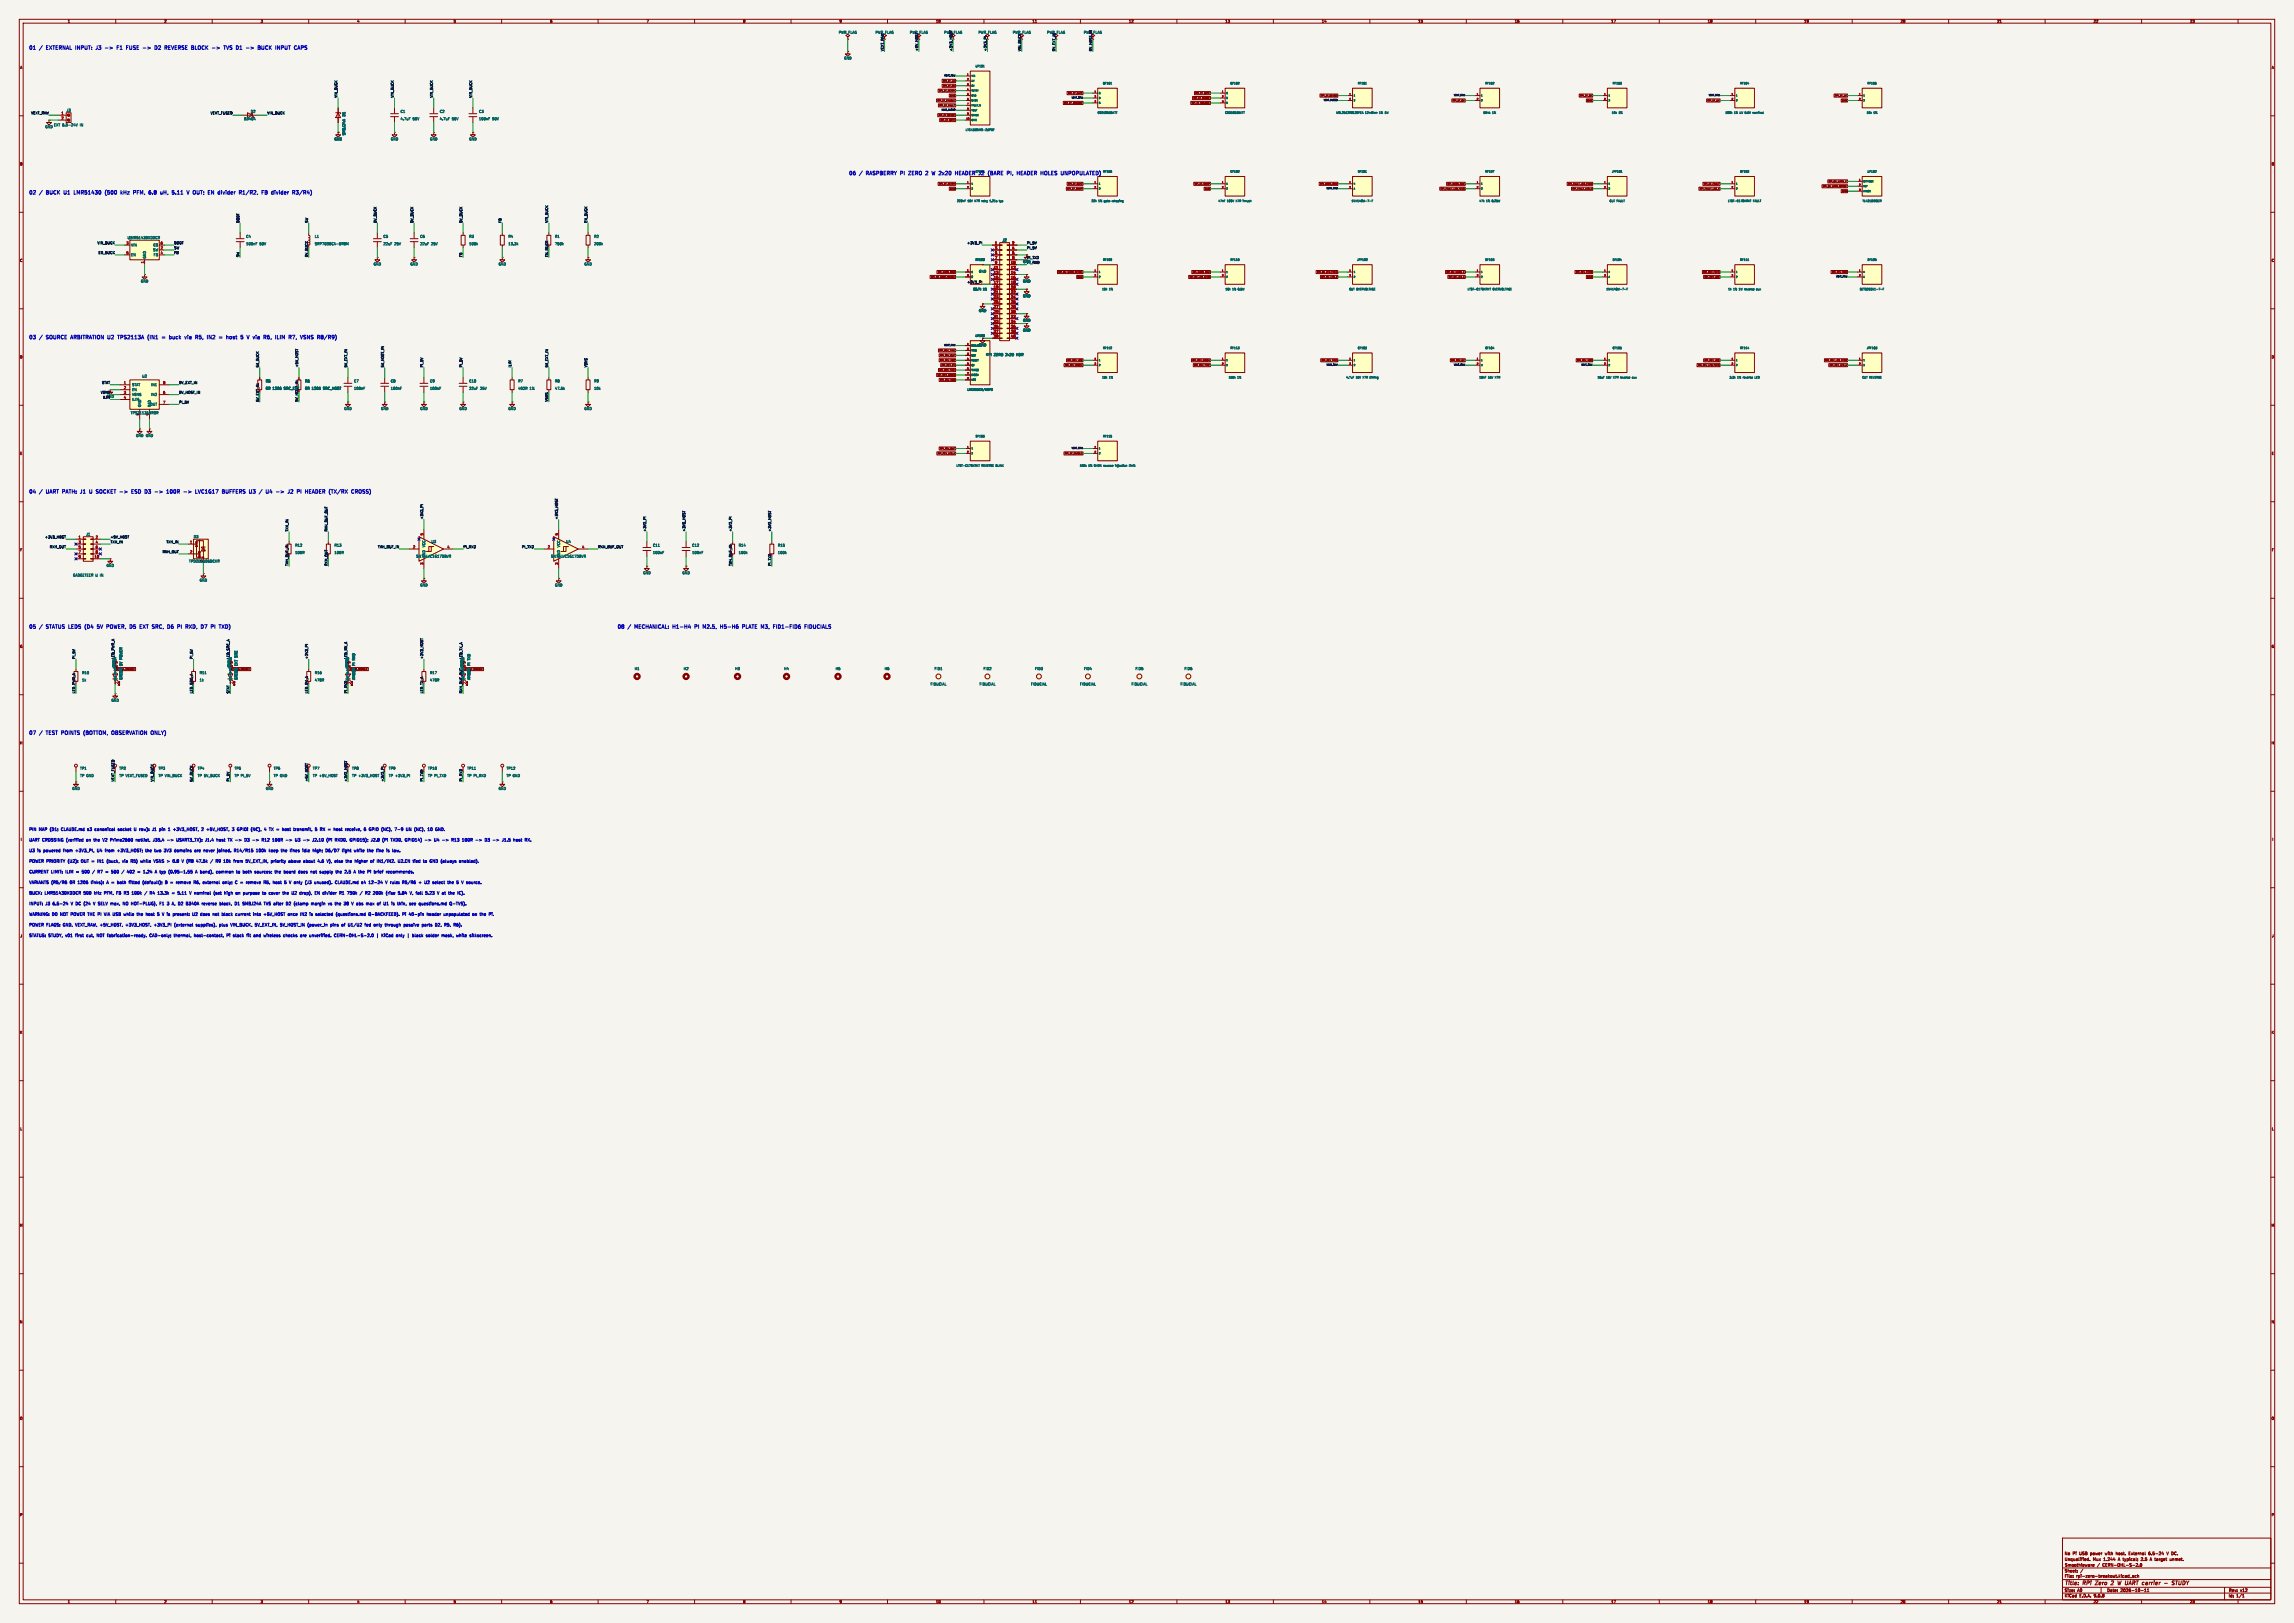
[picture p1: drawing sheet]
<svg xmlns="http://www.w3.org/2000/svg" width="1189mm" height="841mm" viewBox="0 0 1189 841" stroke-linecap="round" stroke-linejoin="round" font-family="sans-serif">
<defs><g id="words">
<g font-size="2.8" fill="#840000">
<text x="1070" y="822">Title:</text>
<text x="1080" y="822">RPi</text>
<text x="1087" y="822">Zero</text>
<text x="1096" y="822">2</text>
<text x="1100" y="822">W UART carrier</text>
<text x="1127" y="822">-</text>
<text x="1131" y="822">STUDY</text>
</g>
<g font-size="2.6" fill="#0000c2">
<text x="15" y="26">01</text>
<text x="24" y="26">EXTERNAL INPUT:</text>
<text x="50" y="26">J3</text>
<text x="61" y="26">F1</text>
<text x="66" y="26">FUSE -&gt;</text>
<text x="80" y="26">D2</text>
<text x="86" y="26">REVERSE BLOCK -&gt;</text>
<text x="117" y="26">TVS D1</text>
<text x="128" y="26">-&gt;</text>
<text x="134" y="26">BUCK</text>
<text x="144" y="26">INPUT CAPS</text>
<text x="440" y="91">06</text>
<text x="449" y="91">RASPBERRY PI ZERO 2</text>
<text x="483" y="91">W 2x20</text>
<text x="495" y="91">HEADER J2</text>
<text x="512" y="91">(BARE PI,</text>
<text x="528" y="91">HEADER HOLES UNPOPULATED)</text>
<text x="15" y="101">02</text>
<text x="24" y="101">BUCK</text>
<text x="33" y="101">U1</text>
<text x="38" y="101">LMR51430</text>
<text x="54" y="101">(500</text>
<text x="63" y="101">kHz</text>
<text x="69" y="101">PFM, 6.8</text>
<text x="83" y="101">uH,</text>
<text x="90" y="101">5.11</text>
<text x="97" y="101">V OUT; EN divider</text>
<text x="125" y="101">R1/R2,</text>
<text x="136" y="101">FB divider</text>
<text x="153" y="101">R3/R4)</text>
<text x="15" y="176">03</text>
<text x="24" y="176">SOURCE ARBITRATION U2</text>
<text x="61" y="176">TPS2113A</text>
<text x="77" y="176">(IN1</text>
<text x="84" y="176">=</text>
<text x="88" y="176">buck</text>
<text x="96" y="176">via</text>
<text x="102" y="176">R5,</text>
<text x="108" y="176">IN2</text>
<text x="114" y="176">=</text>
<text x="118" y="176">host</text>
<text x="125" y="176">5</text>
<text x="129" y="176">V via</text>
<text x="138" y="176">R6,</text>
<text x="144" y="176">ILIM</text>
<text x="151" y="176">R7,</text>
<text x="157" y="176">VSNS R8/R9)</text>
<text x="15" y="256">04</text>
<text x="24" y="256">UART PATH: J1</text>
<text x="46" y="256">U SOCKET -&gt;</text>
<text x="68" y="256">ESD D3</text>
<text x="87" y="256">100R</text>
<text x="102" y="256">LVC1G17</text>
<text x="116" y="256">BUFFERS U3</text>
<text x="135" y="256">/</text>
<text x="139" y="256">U4</text>
<text x="144" y="256">-&gt;</text>
<text x="150" y="256">J2</text>
<text x="155" y="256">PI HEADER (TX/RX</text>
<text x="184" y="256">CROSS)</text>
<text x="15" y="326">05</text>
<text x="24" y="326">STATUS LEDS (D4</text>
<text x="50" y="326">5V POWER, D5</text>
<text x="73" y="326">EXT SRC, D6</text>
<text x="92" y="326">PI RXD, D7</text>
<text x="110" y="326">PI TXD)</text>
<text x="320" y="326">08</text>
<text x="329" y="326">MECHANICAL: H1-H4</text>
<text x="360" y="326">PI M2.5,</text>
<text x="373" y="326">H5-H6</text>
<text x="385" y="326">PLATE M3,</text>
<text x="401" y="326">FID1-FID6</text>
<text x="417" y="326">FIDUCIALS</text>
<text x="15" y="381">07</text>
<text x="24" y="381">TEST POINTS (BOTTOM, OBSERVATION ONLY)</text>
</g>
<g font-size="2.1" fill="#0000c2">
<text x="15" y="431">PIN</text>
<text x="20" y="431">MAP (D1;</text>
<text x="32" y="431">CLAUDE.md</text>
<text x="46" y="431">s3</text>
<text x="50" y="431">canonical</text>
<text x="62" y="431">socket</text>
<text x="70" y="431">U row):</text>
<text x="80" y="431">J1</text>
<text x="84" y="431">pin</text>
<text x="91" y="431">+3V3_HOST,</text>
<text x="106" y="431">2</text>
<text x="109" y="431">+5V_HOST,</text>
<text x="122" y="431">3</text>
<text x="125" y="431">GPIO!</text>
<text x="132" y="431">(NC),</text>
<text x="139" y="431">4</text>
<text x="142" y="431">TX =</text>
<text x="149" y="431">host</text>
<text x="155" y="431">transmit,</text>
<text x="167" y="431">5</text>
<text x="169" y="431">RX =</text>
<text x="177" y="431">host</text>
<text x="183" y="431">receive,</text>
<text x="193" y="431">6</text>
<text x="195" y="431">GPIO (NC),</text>
<text x="209" y="431">7-9</text>
<text x="215" y="431">UN (NC),</text>
<text x="227" y="431">10</text>
<text x="231" y="431">GND.</text>
<text x="15" y="436">UART CROSSING (verified</text>
<text x="45" y="436">on</text>
<text x="49" y="436">the</text>
<text x="54" y="436">V2 Prime2660</text>
<text x="71" y="436">netlist,</text>
<text x="80" y="436">J35.4</text>
<text x="88" y="436">-&gt;</text>
<text x="93" y="436">USART3_TX):</text>
<text x="108" y="436">J1.4</text>
<text x="114" y="436">host</text>
<text x="120" y="436">TX -&gt;</text>
<text x="129" y="436">D3</text>
<text x="133" y="436">-&gt;</text>
<text x="138" y="436">R12</text>
<text x="144" y="436">100R</text>
<text x="151" y="436">-&gt;</text>
<text x="156" y="436">U3</text>
<text x="160" y="436">-&gt;</text>
<text x="165" y="436">J2.10</text>
<text x="173" y="436">(Pi</text>
<text x="177" y="436">RXD0,</text>
<text x="185" y="436">GPIO15);</text>
<text x="196" y="436">J2.8</text>
<text x="202" y="436">(Pi</text>
<text x="207" y="436">TXD0,</text>
<text x="214" y="436">GPIO14)</text>
<text x="225" y="436">-&gt;</text>
<text x="230" y="436">U4</text>
<text x="234" y="436">-&gt;</text>
<text x="239" y="436">R13</text>
<text x="245" y="436">100R</text>
<text x="252" y="436">-&gt;</text>
<text x="257" y="436">D3</text>
<text x="261" y="436">-&gt;</text>
<text x="266" y="436">J1.5</text>
<text x="272" y="436">host</text>
<text x="15" y="442">U3</text>
<text x="19" y="442">is</text>
<text x="23" y="442">powered</text>
<text x="33" y="442">from</text>
<text x="39" y="442">+3V3_PI,</text>
<text x="51" y="442">U4</text>
<text x="55" y="442">from</text>
<text x="62" y="442">+3V3_HOST;</text>
<text x="76" y="442">the</text>
<text x="81" y="442">two</text>
<text x="86" y="442">3V3</text>
<text x="92" y="442">domains</text>
<text x="102" y="442">are</text>
<text x="107" y="442">never</text>
<text x="115" y="442">joined.</text>
<text x="123" y="442">R14/R15</text>
<text x="135" y="442">100k</text>
<text x="142" y="442">keep</text>
<text x="148" y="442">the</text>
<text x="153" y="442">lines</text>
<text x="160" y="442">idle</text>
<text x="165" y="442">high;</text>
<text x="172" y="442">D6/D7</text>
<text x="181" y="442">light</text>
<text x="187" y="442">while</text>
<text x="194" y="442">the</text>
<text x="199" y="442">line</text>
<text x="204" y="442">is</text>
<text x="207" y="442">low.</text>
<text x="15" y="447">POWER PRIORITY (U2):</text>
<text x="42" y="447">OUT =</text>
<text x="51" y="447">IN1</text>
<text x="56" y="447">(buck,</text>
<text x="64" y="447">via</text>
<text x="69" y="447">R5)</text>
<text x="74" y="447">while</text>
<text x="81" y="447">VSNS &gt;</text>
<text x="91" y="447">0.8</text>
<text x="96" y="447">V (R8</text>
<text x="104" y="447">47.5k</text>
<text x="111" y="447">/</text>
<text x="114" y="447">R9</text>
<text x="118" y="447">10k</text>
<text x="124" y="447">from</text>
<text x="130" y="447">5V_EXT_IN,</text>
<text x="143" y="447">priority</text>
<text x="153" y="447">above</text>
<text x="161" y="447">about</text>
<text x="168" y="447">4.6</text>
<text x="173" y="447">V),</text>
<text x="177" y="447">else</text>
<text x="183" y="447">the</text>
<text x="188" y="447">higher</text>
<text x="196" y="447">of</text>
<text x="200" y="447">IN1/IN2.</text>
<text x="211" y="447">U2.EN</text>
<text x="219" y="447">tied</text>
<text x="224" y="447">to</text>
<text x="228" y="447">GND (always</text>
<text x="243" y="447">enabled).</text>
<text x="15" y="453">CURRENT LIMIT:</text>
<text x="34" y="453">ILIM</text>
<text x="40" y="453">=</text>
<text x="43" y="453">500</text>
<text x="48" y="453">/</text>
<text x="51" y="453">R7</text>
<text x="55" y="453">=</text>
<text x="59" y="453">500</text>
<text x="67" y="453">402</text>
<text x="73" y="453">=</text>
<text x="76" y="453">1.24</text>
<text x="82" y="453">A typ</text>
<text x="89" y="453">(0.95-1.55</text>
<text x="104" y="453">A band),</text>
<text x="115" y="453">common</text>
<text x="125" y="453">to</text>
<text x="129" y="453">both</text>
<text x="135" y="453">sources;</text>
<text x="146" y="453">the</text>
<text x="150" y="453">board</text>
<text x="158" y="453">does</text>
<text x="165" y="453">not</text>
<text x="169" y="453">supply</text>
<text x="178" y="453">the</text>
<text x="183" y="453">2.5</text>
<text x="188" y="453">A the</text>
<text x="195" y="453">Pi</text>
<text x="199" y="453">brief</text>
<text x="205" y="453">recommends.</text>
<text x="15" y="458">VARIANTS (R5/R6</text>
<text x="36" y="458">0R</text>
<text x="40" y="458">1206</text>
<text x="47" y="458">links):</text>
<text x="56" y="458">A =</text>
<text x="62" y="458">both</text>
<text x="68" y="458">fitted</text>
<text x="75" y="458">(default);</text>
<text x="87" y="458">B =</text>
<text x="93" y="458">remove</text>
<text x="102" y="458">R6,</text>
<text x="107" y="458">external</text>
<text x="117" y="458">only;</text>
<text x="124" y="458">C =</text>
<text x="130" y="458">remove</text>
<text x="139" y="458">R5,</text>
<text x="144" y="458">host</text>
<text x="150" y="458">5</text>
<text x="153" y="458">V only</text>
<text x="162" y="458">(J3</text>
<text x="167" y="458">unused).</text>
<text x="177" y="458">CLAUDE.md</text>
<text x="191" y="458">s4</text>
<text x="195" y="458">12-24</text>
<text x="204" y="458">V rule:</text>
<text x="213" y="458">R5/R6</text>
<text x="222" y="458">+</text>
<text x="225" y="458">U2</text>
<text x="229" y="458">select</text>
<text x="237" y="458">the</text>
<text x="242" y="458">5</text>
<text x="245" y="458">V source.</text>
<text x="15" y="464">BUCK:</text>
<text x="23" y="464">LMR51430XDDCR</text>
<text x="43" y="464">500</text>
<text x="49" y="464">kHz</text>
<text x="54" y="464">PFM,</text>
<text x="61" y="464">FB R3</text>
<text x="69" y="464">100k</text>
<text x="79" y="464">R4</text>
<text x="83" y="464">13.3k</text>
<text x="91" y="464">=</text>
<text x="94" y="464">5.11</text>
<text x="100" y="464">V nominal</text>
<text x="113" y="464">(set</text>
<text x="118" y="464">high</text>
<text x="125" y="464">on</text>
<text x="129" y="464">purpose</text>
<text x="139" y="464">to</text>
<text x="142" y="464">cover</text>
<text x="150" y="464">the</text>
<text x="154" y="464">U2</text>
<text x="159" y="464">drop),</text>
<text x="167" y="464">EN divider</text>
<text x="180" y="464">R1</text>
<text x="184" y="464">750k</text>
<text x="191" y="464">/</text>
<text x="194" y="464">R2</text>
<text x="198" y="464">200k</text>
<text x="205" y="464">(rise</text>
<text x="211" y="464">5.84</text>
<text x="217" y="464">V, fall</text>
<text x="226" y="464">5.23</text>
<text x="232" y="464">V at</text>
<text x="238" y="464">the</text>
<text x="15" y="469">INPUT:</text>
<text x="24" y="469">J3</text>
<text x="27" y="469">6.5-24</text>
<text x="37" y="469">V DC (24</text>
<text x="49" y="469">V SELV max,</text>
<text x="65" y="469">NO HOT-PLUG),</text>
<text x="84" y="469">F1</text>
<text x="88" y="469">3</text>
<text x="91" y="469">A, D2</text>
<text x="98" y="469">B340A</text>
<text x="107" y="469">reverse</text>
<text x="116" y="469">block,</text>
<text x="124" y="469">D1</text>
<text x="128" y="469">SMBJ24A</text>
<text x="140" y="469">TVS after</text>
<text x="151" y="469">D2</text>
<text x="156" y="469">(clamp</text>
<text x="165" y="469">margin</text>
<text x="174" y="469">vs</text>
<text x="177" y="469">the</text>
<text x="182" y="469">38</text>
<text x="186" y="469">V abs</text>
<text x="194" y="469">max</text>
<text x="200" y="469">of</text>
<text x="204" y="469">U1</text>
<text x="208" y="469">is</text>
<text x="211" y="469">thin,</text>
<text x="217" y="469">see</text>
<text x="222" y="469">questions.md</text>
<text x="239" y="469">Q-TVS).</text>
<text x="15" y="475">WARNING: DO NOT POWER THE PI</text>
<text x="55" y="475">VIA USB</text>
<text x="65" y="475">while</text>
<text x="72" y="475">the</text>
<text x="77" y="475">host</text>
<text x="83" y="475">5</text>
<text x="86" y="475">V is</text>
<text x="91" y="475">present:</text>
<text x="102" y="475">U2</text>
<text x="106" y="475">does</text>
<text x="113" y="475">not</text>
<text x="117" y="475">block</text>
<text x="125" y="475">current</text>
<text x="134" y="475">into</text>
<text x="140" y="475">+5V_HOST</text>
<text x="152" y="475">once</text>
<text x="159" y="475">IN2</text>
<text x="164" y="475">is</text>
<text x="167" y="475">selected</text>
<text x="178" y="475">(questions.md</text>
<text x="195" y="475">Q-BACKFEED).</text>
<text x="213" y="475">Pi</text>
<text x="216" y="475">40-pin</text>
<text x="226" y="475">header</text>
<text x="235" y="475">unpopulated</text>
<text x="250" y="475">on</text>
<text x="254" y="475">the</text>
<text x="15" y="486">STATUS: STUDY, v01</text>
<text x="15" y="480">POWER FLAGS: GND, VEXT_RAW, +5V_HOST,</text>
<text x="39" y="486">first</text>
<text x="45" y="486">cut,</text>
<text x="51" y="486">NOT fabrication-ready.</text>
<text x="66" y="480">+3V3_HOST,</text>
<text x="78" y="486">CAD-only;</text>
<text x="80" y="480">+3V3_PI</text>
<text x="91" y="480">(external</text>
<text x="91" y="486">thermal,</text>
<text x="102" y="486">host-contact,</text>
<text x="102" y="480">supplies),</text>
<text x="115" y="480">plus</text>
<text x="119" y="486">Pi</text>
<text x="121" y="480">VIN_BUCK,</text>
<text x="122" y="486">stack</text>
<text x="129" y="486">fit</text>
<text x="133" y="486">and</text>
<text x="134" y="480">5V_EXT_IN,</text>
<text x="139" y="486">wireless</text>
<text x="147" y="480">5V_HOST_IN</text>
<text x="149" y="486">checks</text>
<text x="158" y="486">are</text>
<text x="161" y="480">(power_in</text>
<text x="163" y="486">unverified.</text>
<text x="173" y="480">pins</text>
<text x="176" y="486">CERN-OHL-S-2.0</text>
<text x="179" y="480">of</text>
<text x="183" y="480">U1/U2</text>
<text x="191" y="480">fed</text>
<text x="196" y="480">only</text>
<text x="198" y="486">|</text>
<text x="201" y="486">KiCad</text>
<text x="202" y="480">through</text>
<text x="208" y="486">only</text>
<text x="212" y="480">passive</text>
<text x="214" y="486">|</text>
<text x="217" y="486">black</text>
<text x="222" y="480">parts</text>
<text x="224" y="486">solder</text>
<text x="229" y="480">D2,</text>
<text x="233" y="486">mask,</text>
<text x="234" y="480">R5,</text>
<text x="239" y="480">R6).</text>
<text x="240" y="486">white</text>
<text x="247" y="486">silkscreen.</text>
</g>
<g font-size="2.1" fill="#840000">
<text x="1070" y="809">Unqualified.</text>
<text x="1070" y="806">No</text>
<text x="1074" y="806">Pi</text>
<text x="1078" y="806">USB</text>
<text x="1084" y="806">power</text>
<text x="1085" y="809">Mux</text>
<text x="1090" y="809">1.244</text>
<text x="1091" y="806">with</text>
<text x="1097" y="806">host.</text>
<text x="1098" y="809">A typical;</text>
<text x="1104" y="806">External</text>
<text x="1110" y="809">2.5</text>
<text x="1114" y="806">6.5-24</text>
<text x="1115" y="809">A target</text>
<text x="1124" y="806">V DC.</text>
<text x="1126" y="809">unmet.</text>
<text x="1070" y="815">Sheet:</text>
<text x="1070" y="812">Smoothieware</text>
<text x="1087" y="812">/</text>
<text x="1091" y="812">CERN-OHL-S-2.0</text>
<text x="1070" y="818">File:</text>
<text x="1076" y="818">rpi-zero-breakout.kicad_sch</text>
<text x="1070" y="828">KiCad</text>
<text x="1070" y="825">Size:</text>
<text x="1077" y="825">A0</text>
<text x="1078" y="828">E.D.A.</text>
<text x="1085" y="828">9.0.8</text>
<text x="1092" y="825">Date:</text>
<text x="1099" y="825">2026-10-11</text>
<text x="1155" y="825">Rev:</text>
<text x="1155" y="828">Id:</text>
<text x="1159" y="828">1/1</text>
<text x="1161" y="825">v12</text>
</g>
<g font-size="1.8" fill="#840000">
<text x="35" y="12">1</text>
<text x="85" y="12">2</text>
<text x="135" y="12">3</text>
<text x="185" y="12">4</text>
<text x="235" y="12">5</text>
<text x="285" y="12">6</text>
<text x="335" y="12">7</text>
<text x="385" y="12">8</text>
<text x="435" y="12">9</text>
<text x="485" y="12">10</text>
<text x="535" y="12">11</text>
<text x="585" y="12">12</text>
<text x="635" y="12">13</text>
<text x="685" y="12">14</text>
<text x="735" y="12">15</text>
<text x="785" y="12">16</text>
<text x="835" y="12">17</text>
<text x="885" y="12">18</text>
<text x="935" y="12">19</text>
<text x="985" y="12">20</text>
<text x="1035" y="12">21</text>
<text x="1085" y="12">22</text>
<text x="1135" y="12">23</text>
<text x="10" y="36">A</text>
<text x="1177" y="36">A</text>
<text x="10" y="86">B</text>
<text x="1177" y="86">B</text>
<text x="10" y="136">C</text>
<text x="1177" y="136">C</text>
<text x="10" y="186">D</text>
<text x="1177" y="186">D</text>
<text x="134" y="208" transform="rotate(-90 134 208)">5V_EXT_IN</text>
<text x="155" y="208" transform="rotate(-90 155 208)">5V_HOST_IN</text>
<text x="10" y="236">E</text>
<text x="1177" y="236">E</text>
<text x="10" y="286">F</text>
<text x="1177" y="286">F</text>
<text x="10" y="336">G</text>
<text x="1177" y="336">G</text>
<text x="240" y="359" transform="rotate(-90 240 359)">RXH_BUF_OUT</text>
<text x="10" y="386">H</text>
<text x="1177" y="386">H</text>
<text x="11" y="436">I</text>
<text x="1178" y="436">I</text>
<text x="10" y="486">J</text>
<text x="1177" y="486">J</text>
<text x="10" y="536">K</text>
<text x="1177" y="536">K</text>
<text x="10" y="586">L</text>
<text x="1177" y="586">L</text>
<text x="10" y="636">M</text>
<text x="1177" y="636">M</text>
<text x="10" y="686">N</text>
<text x="1177" y="686">N</text>
<text x="10" y="736">O</text>
<text x="1177" y="736">O</text>
<text x="10" y="786">P</text>
<text x="1177" y="786">P</text>
<text x="35" y="831">1</text>
<text x="85" y="831">2</text>
<text x="135" y="831">3</text>
<text x="185" y="831">4</text>
<text x="235" y="831">5</text>
<text x="285" y="831">6</text>
<text x="335" y="831">7</text>
<text x="385" y="831">8</text>
<text x="435" y="831">9</text>
<text x="485" y="831">10</text>
<text x="535" y="831">11</text>
<text x="585" y="831">12</text>
<text x="635" y="831">13</text>
<text x="685" y="831">14</text>
<text x="735" y="831">15</text>
<text x="785" y="831">16</text>
<text x="835" y="831">17</text>
<text x="885" y="831">18</text>
<text x="935" y="831">19</text>
<text x="985" y="831">20</text>
<text x="1035" y="831">21</text>
<text x="1085" y="831">22</text>
<text x="1135" y="831">23</text>
</g>
<g font-size="1.8" fill="#006464">
<text x="435" y="18">PWR_FLAG</text>
<text x="471" y="18">PWR_FLAG</text>
<text x="507" y="18">PWR_FLAG</text>
<text x="525" y="18">PWR_FLAG</text>
<text x="543" y="18">PWR_FLAG</text>
<text x="437" y="31">GND</text>
<text x="34" y="58">J3</text>
<text x="130" y="59">D2</text>
<text x="207" y="59">C1</text>
<text x="228" y="59">C2</text>
<text x="248" y="59">C3</text>
<text x="28" y="66">EXT 6.5-24V</text>
<text x="42" y="66">IN</text>
<text x="126" y="62">B340A</text>
<text x="179" y="60" transform="rotate(-90 179 60)">D1</text>
<text x="207" y="62">4.7uF</text>
<text x="214" y="62">50V</text>
<text x="228" y="62">4.7uF</text>
<text x="234" y="62">50V</text>
<text x="248" y="62">100nF</text>
<text x="255" y="62">50V</text>
<text x="23" y="67">GND</text>
<text x="179" y="70" transform="rotate(-90 179 70)">SMBJ24A</text>
<text x="173" y="73">GND</text>
<text x="202" y="73">GND</text>
<text x="223" y="73">GND</text>
<text x="243" y="73">GND</text>
<text x="66" y="124">U1</text>
<text x="67" y="124">LMR51430XDDCR</text>
<text x="127" y="123">C4</text>
<text x="163" y="123">L1</text>
<text x="199" y="123">C5</text>
<text x="218" y="123">C6</text>
<text x="243" y="123">R3</text>
<text x="263" y="123">R4</text>
<text x="287" y="123">R1</text>
<text x="308" y="123">R2</text>
<text x="520" y="125">J2</text>
<text x="68" y="128">VIN</text>
<text x="79" y="130">SW</text>
<text x="79" y="128">CB</text>
<text x="127" y="127">100nF</text>
<text x="135" y="127">50V</text>
<text x="163" y="127">SRP7030CA-6R8M</text>
<text x="199" y="127">22uF</text>
<text x="204" y="127">25V</text>
<text x="218" y="127">22uF</text>
<text x="223" y="127">25V</text>
<text x="243" y="127">100k</text>
<text x="263" y="127">13.3k</text>
<text x="287" y="127">750k</text>
<text x="308" y="127">200k</text>
<text x="68" y="133">EN</text>
<text x="76" y="134" transform="rotate(-90 76 134)">GND</text>
<text x="79" y="133">FB</text>
<text x="194" y="138">GND</text>
<text x="213" y="138">GND</text>
<text x="258" y="138">GND</text>
<text x="303" y="138">GND</text>
<text x="530" y="136">GND</text>
<text x="507" y="142">GND</text>
<text x="73" y="147">GND</text>
<text x="530" y="147">GND</text>
<text x="530" y="154">GND</text>
<text x="507" y="162">GND</text>
<text x="530" y="167">GND</text>
<text x="530" y="172">GND</text>
<text x="507" y="180">GND</text>
<text x="511" y="185">RPI</text>
<text x="515" y="185">ZERO 2x20</text>
<text x="527" y="185">HDR</text>
<text x="74" y="196">U2</text>
<text x="68" y="200">STAT</text>
<text x="68" y="203">EN</text>
<text x="78" y="200">IN1</text>
<text x="138" y="198">R5</text>
<text x="138" y="202">0R</text>
<text x="141" y="202">1206</text>
<text x="147" y="202">SRC_EXT</text>
<text x="158" y="198">R6</text>
<text x="158" y="202">0R</text>
<text x="162" y="202">1206</text>
<text x="168" y="202">SRC_HOST</text>
<text x="183" y="198">C7</text>
<text x="183" y="202">100nF</text>
<text x="202" y="198">C8</text>
<text x="202" y="202">100nF</text>
<text x="223" y="198">C9</text>
<text x="223" y="202">100nF</text>
<text x="243" y="198">C10</text>
<text x="243" y="202">22uF</text>
<text x="249" y="202">25V</text>
<text x="268" y="198">R7</text>
<text x="268" y="202">402R</text>
<text x="275" y="202">1%</text>
<text x="287" y="198">R8</text>
<text x="287" y="202">47.5k</text>
<text x="308" y="198">R9</text>
<text x="308" y="202">10k</text>
<text x="55" y="206">GND</text>
<text x="68" y="205">VSNS</text>
<text x="68" y="208">ILIM</text>
<text x="78" y="205">IN2</text>
<text x="68" y="215">TPS2113ADRBR</text>
<text x="72" y="215" transform="rotate(-90 72 215)">5</text>
<text x="73" y="211" transform="rotate(-90 73 211)">GND</text>
<text x="77" y="215" transform="rotate(-90 77 215)">9</text>
<text x="78" y="210">OUT</text>
<text x="78" y="211" transform="rotate(-90 78 211)">PAD</text>
<text x="178" y="213">GND</text>
<text x="197" y="213">GND</text>
<text x="218" y="213">GND</text>
<text x="238" y="213">GND</text>
<text x="263" y="213">GND</text>
<text x="303" y="213">GND</text>
<text x="70" y="227">GND GND</text>
<text x="45" y="278">J1</text>
<text x="100" y="279">D3</text>
<text x="223" y="282">U3</text>
<text x="293" y="282">U4</text>
<text x="153" y="287">100R</text>
<text x="153" y="283">R12</text>
<text x="173" y="287">100R</text>
<text x="173" y="283">R13</text>
<text x="221" y="284" transform="rotate(-90 221 284)">VCC</text>
<text x="290" y="284" transform="rotate(-90 290 284)">VCC</text>
<text x="338" y="287">100nF</text>
<text x="338" y="283">C11</text>
<text x="359" y="287">100nF</text>
<text x="359" y="283">C12</text>
<text x="383" y="283">R14</text>
<text x="383" y="287">100k</text>
<text x="403" y="283">R15</text>
<text x="403" y="287">100k</text>
<text x="55" y="294">GND</text>
<text x="98" y="292">TPD2E2U06DCKR</text>
<text x="105" y="292" transform="rotate(-90 105 292)">3</text>
<text x="216" y="289">SN74LVC1G17DBVR</text>
<text x="221" y="289" transform="rotate(-90 221 289)">GND</text>
<text x="285" y="289">SN74LVC1G17DBVR</text>
<text x="290" y="289" transform="rotate(-90 290 289)">GND</text>
<text x="38" y="299">GADGETEER U IN</text>
<text x="333" y="298">GND</text>
<text x="354" y="298">GND</text>
<text x="103" y="302">GND</text>
<text x="218" y="304">GND</text>
<text x="288" y="304">GND</text>
<text x="64" y="342" transform="rotate(-90 64 342)">POWER</text>
<text x="184" y="342" transform="rotate(-90 184 342)">RXD</text>
<text x="244" y="342" transform="rotate(-90 244 342)">TXD</text>
<text x="64" y="345" transform="rotate(-90 64 345)">5V</text>
<text x="123" y="345" transform="rotate(-90 123 345)">EXT SRC</text>
<text x="184" y="345" transform="rotate(-90 184 345)">PI</text>
<text x="244" y="345" transform="rotate(-90 244 345)">PI</text>
<text x="329" y="347">H1</text>
<text x="354" y="347">H2</text>
<text x="381" y="347">H3</text>
<text x="406" y="347">H4</text>
<text x="433" y="347">H5</text>
<text x="458" y="347">H6</text>
<text x="484" y="347">FID1</text>
<text x="510" y="347">FID2</text>
<text x="536" y="347">FID3</text>
<text x="562" y="347">FID4</text>
<text x="588" y="347">FID5</text>
<text x="614" y="347">FID6</text>
<text x="42" y="349">R10</text>
<text x="42" y="353">1k</text>
<text x="64" y="352" transform="rotate(-90 64 352)">GREEN</text>
<text x="64" y="349" transform="rotate(-90 64 349)">D4</text>
<text x="103" y="349">R11</text>
<text x="103" y="353">1k</text>
<text x="123" y="352" transform="rotate(-90 123 352)">GREEN</text>
<text x="123" y="349" transform="rotate(-90 123 349)">D5</text>
<text x="163" y="353">470R</text>
<text x="163" y="349">R16</text>
<text x="184" y="352" transform="rotate(-90 184 352)">AMBER</text>
<text x="184" y="349" transform="rotate(-90 184 349)">D6</text>
<text x="223" y="353">470R</text>
<text x="223" y="349">R17</text>
<text x="244" y="352" transform="rotate(-90 244 352)">AMBER</text>
<text x="244" y="349" transform="rotate(-90 244 349)">D7</text>
<text x="482" y="355">FIDUCIAL</text>
<text x="508" y="355">FIDUCIAL</text>
<text x="534" y="355">FIDUCIAL</text>
<text x="560" y="355">FIDUCIAL</text>
<text x="586" y="355">FIDUCIAL</text>
<text x="612" y="355">FIDUCIAL</text>
<text x="58" y="364">GND</text>
<text x="41" y="399">TP1</text>
<text x="62" y="399">TP2</text>
<text x="82" y="399">TP3</text>
<text x="102" y="399">TP4</text>
<text x="121" y="399">TP5</text>
<text x="142" y="399">TP6</text>
<text x="162" y="399">TP7</text>
<text x="182" y="399">TP8</text>
<text x="201" y="399">TP9</text>
<text x="222" y="399">TP10</text>
<text x="242" y="399">TP11</text>
<text x="262" y="399">TP12</text>
<text x="41" y="403">TP GND</text>
<text x="62" y="403">TP VEXT_FUSED</text>
<text x="82" y="403">TP VIN_BUCK</text>
<text x="102" y="403">TP 5V_BUCK</text>
<text x="121" y="403">TP PI_5V</text>
<text x="142" y="403">TP GND</text>
<text x="162" y="403">TP +5V_HOST</text>
<text x="182" y="403">TP +3V3_HOST</text>
<text x="201" y="403">TP +3V3_PI</text>
<text x="222" y="403">TP PI_TXD</text>
<text x="242" y="403">TP PI_RXD</text>
<text x="262" y="403">TP GND</text>
<text x="37" y="409">GND</text>
<text x="138" y="409">GND</text>
<text x="258" y="409">GND</text>
</g>
<g font-size="1.8" fill="#0f0f0f">
<text x="454" y="18">PWR_FLAG</text>
<text x="489" y="18">PWR_FLAG</text>
<text x="562" y="18">PWR_FLAG</text>
<text x="458" y="27" transform="rotate(-90 458 27)">VEXT_RAW</text>
<text x="476" y="27" transform="rotate(-90 476 27)">+5V_HOST</text>
<text x="494" y="27" transform="rotate(-90 494 27)">+3V3_HOST</text>
<text x="511" y="27" transform="rotate(-90 511 27)">+3V3_PI</text>
<text x="529" y="27" transform="rotate(-90 529 27)">VIN_BUCK</text>
<text x="547" y="27" transform="rotate(-90 547 27)">5V_EXT_IN</text>
<text x="566" y="27" transform="rotate(-90 566 27)">5V_HOST_IN</text>
<text x="175" y="51" transform="rotate(-90 175 51)">VIN_BUCK</text>
<text x="204" y="51" transform="rotate(-90 204 51)">VIN_BUCK</text>
<text x="224" y="51" transform="rotate(-90 224 51)">VIN_BUCK</text>
<text x="245" y="51" transform="rotate(-90 245 51)">VIN_BUCK</text>
<text x="16" y="59">VEXT_RAW</text>
<text x="109" y="59">VEXT_FUSED</text>
<text x="138" y="59">VIN_BUCK</text>
<text x="124" y="116" transform="rotate(-90 124 116)">BOOT</text>
<text x="160" y="116" transform="rotate(-90 160 116)">SW</text>
<text x="195" y="116" transform="rotate(-90 195 116)">5V_BUCK</text>
<text x="214" y="116" transform="rotate(-90 214 116)">5V_BUCK</text>
<text x="240" y="116" transform="rotate(-90 240 116)">5V_BUCK</text>
<text x="260" y="116" transform="rotate(-90 260 116)">FB</text>
<text x="284" y="116" transform="rotate(-90 284 116)">VIN_BUCK</text>
<text x="304" y="116" transform="rotate(-90 304 116)">EN_BUCK</text>
<text x="50" y="127">VIN_BUCK</text>
<text x="51" y="132">EN_BUCK</text>
<text x="90" y="127">BOOT</text>
<text x="90" y="129">SW</text>
<text x="90" y="132">FB</text>
<text x="501" y="127">+3V3_PI</text>
<text x="532" y="127">PI_5V</text>
<text x="532" y="129">PI_5V</text>
<text x="124" y="133" transform="rotate(-90 124 133)">SW</text>
<text x="160" y="133" transform="rotate(-90 160 133)">5V_BUCK</text>
<text x="240" y="133" transform="rotate(-90 240 133)">FB</text>
<text x="284" y="133" transform="rotate(-90 284 133)">EN_BUCK</text>
<text x="532" y="137">PI_RXD</text>
<text x="532" y="134">PI_TXD</text>
<text x="501" y="147">+3V3_PI</text>
<text x="134" y="190" transform="rotate(-90 134 190)">5V_BUCK</text>
<text x="155" y="190" transform="rotate(-90 155 190)">+5V_HOST</text>
<text x="180" y="190" transform="rotate(-90 180 190)">5V_EXT_IN</text>
<text x="199" y="190" transform="rotate(-90 199 190)">5V_HOST_IN</text>
<text x="219" y="190" transform="rotate(-90 219 190)">PI_5V</text>
<text x="240" y="190" transform="rotate(-90 240 190)">PI_5V</text>
<text x="265" y="190" transform="rotate(-90 265 190)">ILIM</text>
<text x="284" y="190" transform="rotate(-90 284 190)">5V_EXT_IN</text>
<text x="304" y="190" transform="rotate(-90 304 190)">VSNS</text>
<text x="53" y="199">STAT</text>
<text x="93" y="199">5V_EXT_IN</text>
<text x="52" y="204">VSNS</text>
<text x="53" y="207">ILIM</text>
<text x="93" y="204">5V_HOST_IN</text>
<text x="93" y="209">PI_5V</text>
<text x="284" y="208" transform="rotate(-90 284 208)">VSNS</text>
<text x="219" y="269" transform="rotate(-90 219 269)">+3V3_PI</text>
<text x="289" y="269" transform="rotate(-90 289 269)">+3V3_HOST</text>
<text x="150" y="276" transform="rotate(-90 150 276)">TXH_IN</text>
<text x="170" y="276" transform="rotate(-90 170 276)">RXH_BUF_OUT</text>
<text x="335" y="276" transform="rotate(-90 335 276)">+3V3_PI</text>
<text x="355" y="276" transform="rotate(-90 355 276)">+3V3_HOST</text>
<text x="379" y="276" transform="rotate(-90 379 276)">+3V3_PI</text>
<text x="400" y="276" transform="rotate(-90 400 276)">+3V3_HOST</text>
<text x="23" y="279">+3V3_HOST</text>
<text x="57" y="282">TXH_IN</text>
<text x="57" y="279">+5V_HOST</text>
<text x="86" y="282">TXH_IN</text>
<text x="26" y="284">RXH_OUT</text>
<text x="84" y="287">RXH_OUT</text>
<text x="196" y="284">TXH_BUF_IN</text>
<text x="240" y="284">PI_RXD</text>
<text x="270" y="284">PI_TXD</text>
<text x="310" y="284">RXH_BUF_OUT</text>
<text x="150" y="293" transform="rotate(-90 150 293)">TXH_BUF_IN</text>
<text x="170" y="293" transform="rotate(-90 170 293)">RXH_OUT</text>
<text x="379" y="293" transform="rotate(-90 379 293)">TXH_BUF_IN</text>
<text x="400" y="293" transform="rotate(-90 400 293)">PI_TXD</text>
<text x="39" y="342" transform="rotate(-90 39 342)">PI_5V</text>
<text x="59" y="342" transform="rotate(-90 59 342)">LED_PWR_A</text>
<text x="100" y="342" transform="rotate(-90 100 342)">PI_5V</text>
<text x="119" y="342" transform="rotate(-90 119 342)">LED_SRC_A</text>
<text x="160" y="342" transform="rotate(-90 160 342)">+3V3_PI</text>
<text x="180" y="342" transform="rotate(-90 180 342)">LED_RX_A</text>
<text x="219" y="342" transform="rotate(-90 219 342)">+3V3_HOST</text>
<text x="240" y="342" transform="rotate(-90 240 342)">LED_TX_A</text>
<text x="39" y="359" transform="rotate(-90 39 359)">LED_PWR_A</text>
<text x="100" y="359" transform="rotate(-90 100 359)">LED_SRC_A</text>
<text x="119" y="359" transform="rotate(-90 119 359)">STAT</text>
<text x="160" y="359" transform="rotate(-90 160 359)">LED_RX_A</text>
<text x="180" y="359" transform="rotate(-90 180 359)">PI_RXD</text>
<text x="219" y="359" transform="rotate(-90 219 359)">LED_TX_A</text>
<text x="59" y="405" transform="rotate(-90 59 405)">VEXT_FUSED</text>
<text x="80" y="405" transform="rotate(-90 80 405)">VIN_BUCK</text>
<text x="100" y="405" transform="rotate(-90 100 405)">5V_BUCK</text>
<text x="119" y="405" transform="rotate(-90 119 405)">PI_5V</text>
<text x="160" y="405" transform="rotate(-90 160 405)">+5V_HOST</text>
<text x="180" y="405" transform="rotate(-90 180 405)">+3V3_HOST</text>
<text x="199" y="405" transform="rotate(-90 199 405)">+3V3_PI</text>
<text x="219" y="405" transform="rotate(-90 219 405)">PI_TXD</text>
<text x="240" y="405" transform="rotate(-90 240 405)">PI_RXD</text>
</g>
<g font-size="1.8" fill="#a90000">
<text x="32" y="59">1</text>
<text x="32" y="62">2</text>
<text x="65" y="127">3</text>
<text x="65" y="132">5</text>
<text x="83" y="127">6</text>
<text x="83" y="129">2</text>
<text x="83" y="132">4</text>
<text x="516" y="127">1</text>
<text x="516" y="129">3</text>
<text x="516" y="132">5</text>
<text x="524" y="127">2</text>
<text x="524" y="129">4</text>
<text x="524" y="132">6</text>
<text x="75" y="137" transform="rotate(-90 75 137)">1</text>
<text x="516" y="134">7</text>
<text x="516" y="137">9</text>
<text x="524" y="137">10</text>
<text x="524" y="134">8</text>
<text x="515" y="139">11</text>
<text x="515" y="142">13</text>
<text x="524" y="139">12</text>
<text x="524" y="142">14</text>
<text x="515" y="145">15</text>
<text x="515" y="147">17</text>
<text x="515" y="150">19</text>
<text x="524" y="145">16</text>
<text x="524" y="147">18</text>
<text x="524" y="150">20</text>
<text x="515" y="152">21</text>
<text x="515" y="155">23</text>
<text x="524" y="152">22</text>
<text x="524" y="155">24</text>
<text x="515" y="157">25</text>
<text x="515" y="160">27</text>
<text x="524" y="157">26</text>
<text x="524" y="160">28</text>
<text x="515" y="162">29</text>
<text x="515" y="165">31</text>
<text x="515" y="167">33</text>
<text x="524" y="162">30</text>
<text x="524" y="165">32</text>
<text x="524" y="167">34</text>
<text x="515" y="170">35</text>
<text x="515" y="172">37</text>
<text x="524" y="170">36</text>
<text x="524" y="172">38</text>
<text x="515" y="175">39</text>
<text x="524" y="175">40</text>
<text x="64" y="199">1</text>
<text x="64" y="202">2</text>
<text x="84" y="199">8</text>
<text x="64" y="204">3</text>
<text x="64" y="207">4</text>
<text x="84" y="204">6</text>
<text x="84" y="209">7</text>
<text x="41" y="279">1</text>
<text x="41" y="282">3</text>
<text x="49" y="279">2</text>
<text x="49" y="282">4</text>
<text x="98" y="282">1</text>
<text x="219" y="278" transform="rotate(-90 219 278)">5</text>
<text x="289" y="278" transform="rotate(-90 289 278)">5</text>
<text x="41" y="284">5</text>
<text x="41" y="287">7</text>
<text x="49" y="284">6</text>
<text x="49" y="287">8</text>
<text x="98" y="287">2</text>
<text x="214" y="284">2</text>
<text x="232" y="284">4</text>
<text x="284" y="284">2</text>
<text x="302" y="284">4</text>
<text x="41" y="289">9</text>
<text x="49" y="289">10</text>
<text x="219" y="293" transform="rotate(-90 219 293)">3</text>
<text x="289" y="293" transform="rotate(-90 289 293)">3</text>
</g>
<g font-size="1.4" fill="#006464">
<text x="505" y="35">UF101</text>
<text x="572" y="44">QF101</text>
<text x="638" y="44">QF102</text>
<text x="704" y="44">RF101</text>
<text x="770" y="44">RF102</text>
<text x="836" y="44">RF103</text>
<text x="902" y="44">RF104</text>
<text x="968" y="44">RF105</text>
<text x="569" y="59">CSD18536KTT</text>
<text x="635" y="59">CSD18536KTT</text>
<text x="692" y="59">WSL2512R0120FEA</text>
<text x="708" y="59">12mOhm</text>
<text x="715" y="59">1%</text>
<text x="718" y="59">1W</text>
<text x="769" y="59">554k</text>
<text x="773" y="59">1%</text>
<text x="835" y="59">10k</text>
<text x="839" y="59">1%</text>
<text x="894" y="59">100k</text>
<text x="899" y="59">1%</text>
<text x="902" y="59">UV</text>
<text x="905" y="59">5.5V</text>
<text x="909" y="59">nominal</text>
<text x="967" y="59">10k</text>
<text x="971" y="59">1%</text>
<text x="500" y="68">LTC4368IMS-2#PBF</text>
<text x="572" y="90">RF106</text>
<text x="638" y="90">CF102</text>
<text x="704" y="90">DF101</text>
<text x="770" y="90">RF107</text>
<text x="835" y="90">JPF101</text>
<text x="902" y="90">DF102</text>
<text x="968" y="90">UF102</text>
<text x="496" y="105">220nF</text>
<text x="502" y="105">16V</text>
<text x="505" y="105">X7R</text>
<text x="509" y="105">retry</text>
<text x="514" y="105">1.21s</text>
<text x="519" y="105">typ</text>
<text x="566" y="105">22k</text>
<text x="569" y="105">1%</text>
<text x="572" y="105">gate-shaping</text>
<text x="631" y="105">47nF</text>
<text x="636" y="105">100V</text>
<text x="641" y="105">X7R</text>
<text x="645" y="105">inrush</text>
<text x="700" y="105">1N4148W-7-F</text>
<text x="767" y="105">47k</text>
<text x="770" y="105">1%</text>
<text x="773" y="105">0.25W</text>
<text x="834" y="105">CUT FAULT</text>
<text x="895" y="105">LTST-C170KRKT</text>
<text x="909" y="105">FAULT</text>
<text x="965" y="105">TL431BIDBZR</text>
<text x="506" y="135">RF108</text>
<text x="572" y="135">RF109</text>
<text x="638" y="135">RF110</text>
<text x="703" y="135">JPF102</text>
<text x="770" y="135">DF103</text>
<text x="836" y="135">DF104</text>
<text x="902" y="135">RF111</text>
<text x="968" y="135">DF105</text>
<text x="504" y="151">88.7k</text>
<text x="510" y="151">1%</text>
<text x="571" y="151">10k</text>
<text x="575" y="151">1%</text>
<text x="635" y="151">10k</text>
<text x="639" y="151">1%</text>
<text x="642" y="151">0.5W</text>
<text x="699" y="151">CUT OVERVOLTAGE</text>
<text x="761" y="151">LTST-C170KRKT</text>
<text x="774" y="151">OVERVOLTAGE</text>
<text x="832" y="151">1N4148W-7-F</text>
<text x="896" y="151">1k</text>
<text x="898" y="151">1%</text>
<text x="902" y="151">1W</text>
<text x="905" y="151">reverse</text>
<text x="911" y="151">aux</text>
<text x="964" y="151">BZT52C5V1-7-F</text>
<text x="505" y="175">UF103</text>
<text x="572" y="181">RF112</text>
<text x="638" y="181">RF113</text>
<text x="704" y="181">CF103</text>
<text x="770" y="181">CF104</text>
<text x="836" y="181">CF105</text>
<text x="902" y="181">RF114</text>
<text x="967" y="181">JPF103</text>
<text x="571" y="196">10k</text>
<text x="575" y="196">1%</text>
<text x="637" y="196">100k</text>
<text x="641" y="196">1%</text>
<text x="698" y="196">4.7uF</text>
<text x="703" y="196">16V</text>
<text x="707" y="196">X7R</text>
<text x="710" y="196">timing</text>
<text x="767" y="196">10nF</text>
<text x="771" y="196">16V</text>
<text x="775" y="196">X7R</text>
<text x="828" y="196">10uF</text>
<text x="833" y="196">16V</text>
<text x="836" y="196">X7R</text>
<text x="840" y="196">reverse</text>
<text x="847" y="196">aux</text>
<text x="896" y="196">3.3k</text>
<text x="900" y="196">1%</text>
<text x="904" y="196">reverse</text>
<text x="910" y="196">LED</text>
<text x="965" y="196">CUT REVERSE</text>
<text x="501" y="203">LMC555CM/NOPB</text>
<text x="506" y="227">DF106</text>
<text x="572" y="227">RF115</text>
<text x="496" y="242">LTST-C170KRKT</text>
<text x="509" y="242">REVERSE BLINK</text>
<text x="560" y="242">100k</text>
<text x="564" y="242">1%</text>
<text x="567" y="242">SHDN</text>
<text x="572" y="242">reverse</text>
<text x="579" y="242">injection</text>
<text x="586" y="242">limit</text>
</g>
<text font-size="1.4" fill="#0000c2" x="506" y="90">CF101</text>
<g font-size="1.1" fill="#0f0f0f">
<text x="489" y="40">VEXT_RAW</text>
<text x="555" y="51">VEXT_RAW</text>
<text x="686" y="52">VEXT_FUSED</text>
<text x="753" y="50">VEXT_RAW</text>
<text x="885" y="50">VEXT_RAW</text>
<text x="488" y="58">VEXT_FUSED</text>
<text x="687" y="98">VEXT_RAW</text>
<text x="951" y="144">VEXT_RAW</text>
<text x="489" y="179">VEXT_RAW</text>
<text x="687" y="190">VEXT_RAW</text>
<text x="753" y="190">VEXT_RAW</text>
<text x="819" y="190">VEXT_RAW</text>
<text x="555" y="233">VEXT_RAW</text>
</g>
<g font-size="1.1" fill="#a90000">
<text x="501" y="39">1</text>
<text x="501" y="42">2</text>
<text x="501" y="44">3</text>
<text x="501" y="47">4</text>
<text x="501" y="49">5</text>
<text x="501" y="52">6</text>
<text x="567" y="48">1</text>
<text x="567" y="51">2</text>
<text x="567" y="53">3</text>
<text x="633" y="48">1</text>
<text x="633" y="51">2</text>
<text x="633" y="53">3</text>
<text x="699" y="49">1</text>
<text x="699" y="52">2</text>
<text x="765" y="49">1</text>
<text x="765" y="52">2</text>
<text x="831" y="49">1</text>
<text x="831" y="52">2</text>
<text x="897" y="49">1</text>
<text x="897" y="52">2</text>
<text x="963" y="49">1</text>
<text x="963" y="52">2</text>
<text x="501" y="54">7</text>
<text x="501" y="57">8</text>
<text x="501" y="59">9</text>
<text x="501" y="62">10</text>
<text x="501" y="95">1</text>
<text x="567" y="95">1</text>
<text x="633" y="95">1</text>
<text x="699" y="95">1</text>
<text x="765" y="95">1</text>
<text x="831" y="95">1</text>
<text x="897" y="95">1</text>
<text x="963" y="94">1</text>
<text x="501" y="98">2</text>
<text x="567" y="98">2</text>
<text x="633" y="98">2</text>
<text x="699" y="98">2</text>
<text x="765" y="98">2</text>
<text x="831" y="98">2</text>
<text x="897" y="98">2</text>
<text x="963" y="96">2</text>
<text x="963" y="99">3</text>
<text x="501" y="141">1</text>
<text x="501" y="143">2</text>
<text x="567" y="141">1</text>
<text x="567" y="143">2</text>
<text x="633" y="141">1</text>
<text x="633" y="143">2</text>
<text x="699" y="141">1</text>
<text x="699" y="143">2</text>
<text x="765" y="141">1</text>
<text x="765" y="143">2</text>
<text x="831" y="141">1</text>
<text x="831" y="143">2</text>
<text x="897" y="141">1</text>
<text x="897" y="143">2</text>
<text x="963" y="141">1</text>
<text x="963" y="143">2</text>
<text x="501" y="179">1</text>
<text x="501" y="181">2</text>
<text x="501" y="184">3</text>
<text x="501" y="186">4</text>
<text x="501" y="189">5</text>
<text x="501" y="192">6</text>
<text x="567" y="186">1</text>
<text x="567" y="189">2</text>
<text x="633" y="186">1</text>
<text x="633" y="189">2</text>
<text x="699" y="186">1</text>
<text x="699" y="189">2</text>
<text x="765" y="186">1</text>
<text x="765" y="189">2</text>
<text x="831" y="186">1</text>
<text x="831" y="189">2</text>
<text x="897" y="186">1</text>
<text x="897" y="189">2</text>
<text x="963" y="186">1</text>
<text x="963" y="189">2</text>
<text x="501" y="194">7</text>
<text x="501" y="197">8</text>
<text x="501" y="232">1</text>
<text x="567" y="232">1</text>
<text x="501" y="235">2</text>
<text x="567" y="235">2</text>
<text x="60" y="347" transform="rotate(-90 60 347)">DISABLEJP4</text>
<text x="61" y="346" transform="rotate(-90 61 346)">1</text>
<text x="61" y="344" transform="rotate(-90 61 344)">2</text>
<text x="120" y="347" transform="rotate(-90 120 347)">DISABLEJP3</text>
<text x="121" y="346" transform="rotate(-90 121 346)">1</text>
<text x="121" y="344" transform="rotate(-90 121 344)">2</text>
<text x="181" y="347" transform="rotate(-90 181 347)">DISABLEJP1</text>
<text x="182" y="346" transform="rotate(-90 182 346)">1</text>
<text x="182" y="344" transform="rotate(-90 182 344)">2</text>
<text x="241" y="347" transform="rotate(-90 241 347)">DISABLEJP2</text>
<text x="242" y="346" transform="rotate(-90 242 346)">1</text>
<text x="242" y="344" transform="rotate(-90 242 344)">2</text>
</g>
<g font-size="1.1" fill="#006464">
<text x="503" y="40">VIN</text>
<text x="503" y="43">UV</text>
<text x="503" y="45">OV</text>
<text x="503" y="48">RETRY</text>
<text x="503" y="50">GND</text>
<text x="503" y="53">SHDN</text>
<text x="569" y="49">G</text>
<text x="569" y="51">D</text>
<text x="569" y="54">S</text>
<text x="635" y="49">G</text>
<text x="635" y="51">D</text>
<text x="635" y="54">S</text>
<text x="702" y="50">1</text>
<text x="702" y="53">2</text>
<text x="768" y="50">1</text>
<text x="768" y="53">2</text>
<text x="834" y="50">1</text>
<text x="834" y="53">2</text>
<text x="900" y="50">1</text>
<text x="900" y="53">2</text>
<text x="966" y="50">1</text>
<text x="966" y="53">2</text>
<text x="503" y="55">FAULT_N</text>
<text x="503" y="58">VOUT</text>
<text x="503" y="60">SENSE</text>
<text x="503" y="63">GATE</text>
<text x="503" y="96">1</text>
<text x="569" y="96">1</text>
<text x="635" y="96">1</text>
<text x="702" y="96">K</text>
<text x="768" y="96">1</text>
<text x="834" y="96">1</text>
<text x="900" y="96">1</text>
<text x="966" y="95">CATHODE</text>
<text x="503" y="98">2</text>
<text x="569" y="98">2</text>
<text x="635" y="98">2</text>
<text x="702" y="98">A</text>
<text x="768" y="98">2</text>
<text x="834" y="98">2</text>
<text x="900" y="98">2</text>
<text x="966" y="97">REF</text>
<text x="966" y="100">ANODE</text>
<text x="503" y="142">1</text>
<text x="569" y="142">1</text>
<text x="635" y="142">1</text>
<text x="702" y="142">1</text>
<text x="768" y="142">1</text>
<text x="834" y="142">K</text>
<text x="900" y="142">1</text>
<text x="966" y="142">K</text>
<text x="503" y="144">2</text>
<text x="569" y="144">2</text>
<text x="635" y="144">2</text>
<text x="702" y="144">2</text>
<text x="768" y="144">2</text>
<text x="834" y="144">A</text>
<text x="900" y="144">2</text>
<text x="966" y="144">A</text>
<text x="503" y="180">GND_RAW</text>
<text x="503" y="182">TRIG</text>
<text x="503" y="185">OUT</text>
<text x="503" y="187">RESET</text>
<text x="503" y="190">CV</text>
<text x="569" y="187">1</text>
<text x="569" y="190">2</text>
<text x="635" y="187">1</text>
<text x="635" y="190">2</text>
<text x="702" y="187">1</text>
<text x="702" y="190">2</text>
<text x="768" y="187">1</text>
<text x="768" y="190">2</text>
<text x="834" y="187">1</text>
<text x="834" y="190">2</text>
<text x="900" y="187">1</text>
<text x="900" y="190">2</text>
<text x="966" y="187">1</text>
<text x="966" y="190">2</text>
<text x="503" y="192">THRES</text>
<text x="503" y="195">DISCH</text>
<text x="503" y="197">VCC</text>
<text x="503" y="233">1</text>
<text x="569" y="233">1</text>
<text x="503" y="236">2</text>
<text x="569" y="236">2</text>
<text x="60" y="342" transform="rotate(-90 60 342)">D4</text>
<text x="120" y="342" transform="rotate(-90 120 342)">D5</text>
<text x="181" y="342" transform="rotate(-90 181 342)">D6</text>
<text x="241" y="342" transform="rotate(-90 241 342)">D7</text>
<text x="59" y="346" transform="rotate(-90 59 346)">LED</text>
<text x="59" y="346" transform="rotate(-90 59 346)">SUPPLY</text>
<text x="119" y="346" transform="rotate(-90 119 346)">LED</text>
<text x="119" y="346" transform="rotate(-90 119 346)">SUPPLY</text>
<text x="180" y="346" transform="rotate(-90 180 346)">LED</text>
<text x="180" y="346" transform="rotate(-90 180 346)">SUPPLY</text>
<text x="240" y="346" transform="rotate(-90 240 346)">LED</text>
<text x="240" y="346" transform="rotate(-90 240 346)">SUPPLY</text>
<text x="60" y="353" transform="rotate(-90 60 353)">CUT</text>
<text x="60" y="350" transform="rotate(-90 60 350)">TO</text>
<text x="120" y="353" transform="rotate(-90 120 353)">CUT</text>
<text x="120" y="350" transform="rotate(-90 120 350)">TO</text>
<text x="181" y="353" transform="rotate(-90 181 353)">CUT</text>
<text x="181" y="350" transform="rotate(-90 181 350)">TO</text>
<text x="241" y="353" transform="rotate(-90 241 353)">CUT</text>
<text x="241" y="350" transform="rotate(-90 241 350)">TO</text>
</g>
<g font-size="1.1" fill="#840000">
<text x="486" y="48">RPI_EF_RETRY</text>
<text x="489" y="43">RPI_EF_UV</text>
<text x="489" y="45">RPI_EF_OV</text>
<text x="486" y="53">RPI_EF_ENABLE</text>
<text x="492" y="50">GND</text>
<text x="553" y="49">RPI_EF_GATE</text>
<text x="618" y="51">RPI_EF_SENSE</text>
<text x="619" y="49">RPI_EF_GATE</text>
<text x="684" y="50">RPI_EF_SENSE</text>
<text x="753" y="53">RPI_EF_OV</text>
<text x="819" y="50">RPI_EF_OV</text>
<text x="822" y="53">GND</text>
<text x="885" y="53">RPI_EF_UV</text>
<text x="951" y="50">RPI_EF_UV</text>
<text x="955" y="53">GND</text>
<text x="487" y="55">RPI_EF_FAULT</text>
<text x="551" y="54">RPI_EF_SOURCE</text>
<text x="617" y="54">RPI_EF_SOURCE</text>
<text x="486" y="60">RPI_EF_SENSE</text>
<text x="487" y="63">RPI_EF_GATE</text>
<text x="486" y="96">RPI_EF_RETRY</text>
<text x="553" y="96">RPI_EF_GATE</text>
<text x="619" y="96">RPI_EF_RAMP</text>
<text x="684" y="96">RPI_WARN_RAW</text>
<text x="750" y="96">RPI_WARN_RAW</text>
<text x="813" y="96">RPI_FAULT_LED_FEED</text>
<text x="883" y="96">RPI_EF_FAULT</text>
<text x="948" y="95">RPI_OV_WARN_K</text>
<text x="492" y="98">GND</text>
<text x="553" y="98">RPI_EF_RAMP</text>
<text x="624" y="98">GND</text>
<text x="746" y="98">RPI_FAULT_LED_FEED</text>
<text x="815" y="98">RPI_FAULT_LED_A</text>
<text x="881" y="98">RPI_FAULT_LED_A</text>
<text x="945" y="97">RPI_OV_WARN_SENSE</text>
<text x="955" y="100">GND</text>
<text x="486" y="142">RPI_WARN_RAW</text>
<text x="548" y="142">RPI_OV_WARN_SENSE</text>
<text x="618" y="142">RPI_WARN_RAW</text>
<text x="682" y="142">RPI_OV_LED_FEED</text>
<text x="749" y="142">RPI_OV_WARN_K</text>
<text x="817" y="142">RPI_REV_FEED</text>
<text x="883" y="142">RPI_REV_FEED</text>
<text x="949" y="142">RPI_REV_VCC</text>
<text x="482" y="144">RPI_OV_WARN_SENSE</text>
<text x="558" y="144">GND</text>
<text x="616" y="144">RPI_OV_LED_FEED</text>
<text x="685" y="144">RPI_OV_LED_A</text>
<text x="751" y="144">RPI_OV_LED_A</text>
<text x="822" y="144">GND</text>
<text x="883" y="144">RPI_REV_VCC</text>
<text x="487" y="182">RPI_REV_TIME</text>
<text x="487" y="185">RPI_REV_OUT</text>
<text x="487" y="187">RPI_REV_VCC</text>
<text x="488" y="190">RPI_REV_CV</text>
<text x="552" y="190">RPI_REV_DISCH</text>
<text x="553" y="187">RPI_REV_VCC</text>
<text x="618" y="187">RPI_REV_DISCH</text>
<text x="619" y="190">RPI_REV_TIME</text>
<text x="685" y="187">RPI_REV_TIME</text>
<text x="752" y="187">RPI_REV_CV</text>
<text x="817" y="187">RPI_REV_VCC</text>
<text x="880" y="190">RPI_REV_LED_FEED</text>
<text x="883" y="187">RPI_REV_VCC</text>
<text x="946" y="187">RPI_REV_LED_FEED</text>
<text x="948" y="190">RPI_REV_LED_A</text>
<text x="486" y="195">RPI_REV_DISCH</text>
<text x="487" y="192">RPI_REV_TIME</text>
<text x="487" y="198">RPI_REV_VCC</text>
<text x="487" y="233">RPI_REV_OUT</text>
<text x="486" y="236">RPI_REV_LED_A</text>
<text x="552" y="236">RPI_EF_ENABLE</text>
<text x="60" y="347">LED_D4_DISABLE</text>
<text x="120" y="347">LED_D5_DISABLE</text>
<text x="181" y="347">LED_D6_DISABLE</text>
<text x="240" y="347">LED_D7_DISABLE</text>
</g>
</g></defs>
<path d="M0 0h1189v841h-1189z" fill="#f5f4ef" stroke="#f5f4ef" stroke-width=".52"/>
<g fill="none" stroke="#840000" stroke-width=".52">
<path d="M10 10h1169v821h-1169zM12 12h1165v817h-1165zM60 10v2M110 10v2M160 10v2M210 10v2M260 10v2M310 10v2M360 10v2M410 10v2M460 10v2M510 10v2"/>
<path d="M537 12h.1M560 10v2M610 10v2M660 10v2M710 10v2M760 10v2M810 10v2M860 10v2M910 10v2M960 10v2M1010 10v2M1037 12h.1"/>
<path d="M1060 10v2M1110 10v2M1160 10v2M10 60h2M1177 60h2M10 110h2M1177 110h2M10 160h2M1177 160h2M10 210h2M1177 210h2M10 260h2"/>
<path d="M1177 260h2M10 310h2M1177 310h2M10 360h2M1177 360h2M10 410h2M1177 410h2M10 460h2M1177 460h2M10 510h2M1177 510h2M10 560h2"/>
<path d="M1177 560h2M10 610h2M1177 610h2M10 660h2M1177 660h2M10 710h2M1177 710h2M10 760h2M1177 760h2M1069 797h108v32h-108zM10 810h2M1069 818h108"/>
<path d="M1069 812h108M1075 817h.1M1075 816l-1 1M1077 814h.1M1077 815h.1M1080 813l-2 2M1082 809h.1M1082 808v1M1082 808h.1M1082 807v2M1083 809h.1M1085 811h.1"/>
<path d="M1085 812h.1M1087 819l-1 2h1M1090 811h.1M1090 810v1M1095 819h-1M1095 808h1M1099 819v2v-1M1103 817h.1M1103 816v1M1103 816h.1M1103 816h1M1104 816v1h-1"/>
<path d="M1104 818h1M1105 817h.1M1105 817h1M1106 816l-1 1M1106 816h.1M1106 817h.1M1107 817h.1M1107 812h1M1107 816v1M1108 816v1M1108 808h.1M1108 810h.1"/>
<path d="M1108 810v1M1108 809h.1M1108 816h.1M1108 816l1 1M1109 812h.1M1109 810v2M1109 810h1M1109 810h.1M1109 812h1M1110 810h.1M1110 812h.1M1110 810v2"/>
<path d="M1114 805v1M1114 805h.1M1121 805h.1M1121 805v1M1123 804v2M1125 808v1M1127 819h-1v1M1128 819h1M1128 819v2M1129 819l1 2 1-2M1177 810h2M60 829v2"/>
<path d="M110 829v2M160 829v2M210 829v2M260 829v2M310 829v2M360 829v2M410 829v2M460 829v2M510 829v2M537 831h.1M560 829v2M610 829v2"/>
<path d="M660 829v2M710 829v2M760 829v2M810 829v2M860 829v2M910 829v2M960 829v2M1010 829v2M1037 831h.1M1060 829v2M1069 825h108M1069 822h108"/>
<path d="M1089 822v3M1095 820l-1 1h1M1110 824h1M1110 829v2M1112 825h.1M1112 824v-1v2M1113 825h1M1113 824v-1v2M1126 821h.1M1153 822v7M1160 829v2M1162 828h1"/>
<path d="M1162 827l1-1v2"/>
</g>
<path d="M569 183h10v10h-10z" fill="#ffffc2"/>
<g fill="none" stroke="#840000" stroke-width=".52">
<path d="M439 19l1-1h-1h-1l1 1v1M439 20h.1M245 69v1h1l-1 1-1-1h1M245 69h.1M194 124h4M194 125h4M196 133v2h1l-1 1-2-1h2M196 133h.1M196 121v2M196 125v3M213 124h4M213 125h4"/>
<path d="M215 133v2h1l-1 1-2-1h2M215 133h.1M215 121v2M215 125v3M566 187h3M566 189h3M569 183h10v10h-10z"/>
</g>
<path d="M576 180h.1M576 180v1" fill="none" stroke="#006464" stroke-width=".52"/>
<path d="M701 183h10v10h-10z" fill="#ffffc2"/>
<path d="M494 19l1-1h-1h-1l1 1v1M698 187h3M698 189h3M701 183h10v10h-10z" fill="none" stroke="#840000" stroke-width=".52"/>
<path d="M708 180h.1M701 195h1M708 180v1M708 181h.1M710 195h.1" fill="none" stroke="#006464" stroke-width=".52"/>
<path d="M569 229h10v10h-10z" fill="#ffffc2"/>
<path d="M439 27v1h2l-2 1-1-1h1M439 27h.1M160 121v1l1 1h-1l1 1h-1l1 1-1 1h1l-1 1M566 232h3M566 235h3M569 229h10v10h-10z" fill="none" stroke="#840000" stroke-width=".52"/>
<g fill="none" stroke="#006464" stroke-width=".52">
<path d="M179 126h.1M179 127h.1M179 126v1M180 127v-1v1v-1v1M576 226h.1M563 241v1M572 241v1M572 241h.1M578 241h.1M578 241v1M585 241v1M585 242h.1"/>
<path d="M586 241h.1M586 241v1"/>
</g>
<path d="M100 279h8v11h-8z" fill="#ffffc2"/>
<g fill="none" stroke="#840000" stroke-width=".52">
<path d="M476 19l1-1h-1h-1l1 1v1M100 279h8v11h-8zM98 282h4M98 287h5M101 281h1M101 282h1M102 280h3v9h-3zM102 281h-1zM102 282v1h-1zM103 286h1M103 288h1M103 286l1 1h-1z"/>
<path d="M103 288h1h-1zM103 280v9M105 283l1 2h-2zM105 289v3M106 283h-2v1"/>
</g>
<g fill="#840000" stroke="#840000" stroke-width=".52">
<circle cx="102" cy="282" r=".3"/>
<circle cx="103" cy="280" r=".3"/>
<circle cx="103" cy="287" r=".3"/>
<circle cx="103" cy="289" r=".3"/>
<circle cx="105" cy="289" r=".3"/>
</g>
<path d="M113 290h1M113 291h1M114 290h.1M114 290v1M114 291h-1M114 291h.1" fill="none" stroke="#006464" stroke-width=".52"/>
<path d="M833 91h10v11h-10z" fill="#ffffc2"/>
<path d="M458 19l1-1h-1h-1l1 1v1M831 95h2M831 98h2M833 91h10v11h-10z" fill="none" stroke="#840000" stroke-width=".52"/>
<path d="M840 89h1M840 88v1M840 88h.1" fill="none" stroke="#006464" stroke-width=".52"/>
<path d="M503 229h10v10h-10z" fill="#ffffc2"/>
<path d="M283 122h2v5h-2zM284 121v1M509 137v1h2l-2 2-1-2h1M509 137h.1M532 132v1h1l-1 2-1-2h1M532 132h.1M532 150v1h1l-1 1-1-1h1M532 150h.1M500 232h3M500 235h3M503 229h10v10h-10z" fill="none" stroke="#840000" stroke-width=".52"/>
<path d="M292 126v1M510 226h.1M507 241h1M508 241v1" fill="none" stroke="#006464" stroke-width=".52"/>
<path d="M833 46h10v10h-10z" fill="#ffffc2"/>
<g fill="none" stroke="#840000" stroke-width=".52">
<path d="M512 19l1-1h-1h-1l1 1v1M530 19l1-1h-1h-1l1 1v1M547 19l1-1h-1h-1l1 1v1M566 19l1-1h-1h-1l1 1v1M831 50h2M831 52h2M833 46h10v10h-10zM199 208v2h2l-2 1-1-1h1M199 208h.1M179 349h3l-2 3zM179 352h3M180 347v7"/>
<path d="M181 354l2 1v-1v1h-1M181 352l2 2v-1v1h-1"/>
</g>
<path d="M840 43h.1M840 43v1" fill="none" stroke="#006464" stroke-width=".52"/>
<path d="M43 278h5v13h-5z" fill="#ffffc2"/>
<g fill="none" stroke="#840000" stroke-width=".52">
<path d="M260 133v2h2l-2 1-1-1h1M260 133h.1M39 279h4M43 278h5v13h-5zM43 279l1 1zM47 279l1 1zM48 279h4M39 282h4M39 284h4M39 287h4M39 290h4M43 282h1z"/>
<path d="M43 284l1 1zM43 287h1zM43 289l1 1zM47 282h1zM47 284l1 1zM47 287h1zM47 289l1 1zM48 282h4M48 284h4M48 287h4M48 290h4"/>
</g>
<path d="M518 126h5v51h-5z" fill="#ffffc2"/>
<g fill="none" stroke="#840000" stroke-width=".52">
<path d="M243 59h4M245 56v3M243 60h4M245 61v2M304 122h2v5h-2zM305 133v2h1l-1 1-1-1h1M305 133h.1M305 121v1M305 127v1M514 127h4M514 130h4M514 132h4"/>
<path d="M514 135h4M514 137h4M514 140h4M518 126h5v51h-5zM518 127h1zM518 129l1 1zM518 132h1zM518 134l1 1zM518 137h1zM518 140h1zM522 127h1zM522 129l1 1z"/>
<path d="M522 132h1zM522 134l1 1zM522 137h1zM522 140h1zM523 127h4M523 130h4M523 132h4M523 135h4M523 137h4M523 140h4M514 142h4M514 145h4"/>
<path d="M514 147h4M514 150h4M514 152h4M514 155h4M514 157h4M518 142h1zM518 145h1zM518 147h1zM518 150h1zM518 152l1 1zM518 155h1zM518 157l1 1z"/>
<path d="M518 160h1zM522 142h1zM522 145h1zM522 147h1zM522 150h1zM522 152l1 1zM522 155h1zM522 157l1 1zM522 160h1zM523 142h4M523 145h4M523 147h4"/>
<path d="M523 150h4M523 152h4M523 155h4M523 157h4M514 160h4M514 163h4M514 165h4M514 168h4M514 170h4M514 173h4M514 175h4M518 162l1 1z"/>
<path d="M518 165h1zM518 168h1zM518 170h1zM518 173h1zM518 175h1zM522 162l1 1zM522 165h1zM522 168h1zM522 170h1zM522 173h1zM522 175h1zM523 160h4"/>
<path d="M523 163h4M523 165h4M523 168h4M523 170h4M523 173h4M523 175h4M149 282h2v5h-2zM150 281v1M169 282h2v5h-2zM170 281v1M39 398v2"/>
<circle cx="39" cy="397" r=".8"/>
<circle cx="60" cy="397" r=".8"/>
</g>
<path d="M516 139h1M516 152h1M516 165h1" fill="none" stroke="#a90000" stroke-width=".52"/>
<path d="M253 62h1M253 61h1M312 126v1" fill="none" stroke="#006464" stroke-width=".52"/>
<path d="M767 91h10v11h-10z" fill="#ffffc2"/>
<path d="M225 69v1h1l-1 1-1-1h1M225 69h.1M765 95h2M765 98h2M767 91h10v11h-10z" fill="none" stroke="#840000" stroke-width=".52"/>
<path d="M774 88v1" fill="none" stroke="#006464" stroke-width=".52"/>
<path d="M833 137h10v10h-10z" fill="#ffffc2"/>
<path d="M833 137h10v10h-10zM831 141h2M831 144h2" fill="none" stroke="#840000" stroke-width=".52"/>
<path d="M840 135h.1M842 150h1M843 150h1M844 149h-1v1" fill="none" stroke="#006464" stroke-width=".52"/>
<path d="M767 183h10v10h-10z" fill="#ffffc2"/>
<path d="M765 187h2M765 189h2M767 183h10v10h-10zM105 297v1h2l-2 2-1-2h1M105 297h.1M159 348h2v5h-2zM160 347v1" fill="none" stroke="#840000" stroke-width=".52"/>
<path d="M770 195h.1M774 180h.1" fill="none" stroke="#006464" stroke-width=".52"/>
<path d="M833 183h10v10h-10z" fill="#ffffc2"/>
<path d="M174 58h3v1M175 58l2 3h-3zM175 56v7M175 69v1h2l-2 1-1-1h1M175 69h.1M831 187h2M831 189h2M833 183h10v10h-10z" fill="none" stroke="#840000" stroke-width=".52"/>
<path d="M831 195h1M840 195v1M840 180v1M840 181h.1M846 196h.1M846 195h.1" fill="none" stroke="#006464" stroke-width=".52"/>
<path d="M701 91h10v11h-10z" fill="#ffffc2"/>
<path d="M698 95h3M698 98h3M701 91h10v11h-10z" fill="none" stroke="#840000" stroke-width=".52"/>
<path d="M708 89h.1M710 104h1M711 104h.1M712 104h-1v1" fill="none" stroke="#006464" stroke-width=".52"/>
<path d="M635 91h10v11h-10z" fill="#ffffc2"/>
<path d="M25 62v1h2l-2 2-1-2h1M25 62h.1M204 69v1h2l-2 1-1-1h1M204 69h.1M632 95h3M632 98h3M635 91h10v11h-10z" fill="none" stroke="#840000" stroke-width=".52"/>
<path d="M642 88h.1M642 88v1M642 89h.1M635 104h.1M644 104h.1M644 104v1" fill="none" stroke="#006464" stroke-width=".52"/>
<path d="M34 58h3v5h-3z" fill="#ffffc2"/>
<g fill="none" stroke="#840000" stroke-width=".52">
<path d="M30 60h4M34 58h3v5h-3zM35 59l1 1M30 62h4M35 62l1 1"/>
<circle cx="36" cy="60" r=".6"/>
<circle cx="36" cy="62" r=".6"/>
</g>
<path d="M39 64l1 1v-1" fill="none" stroke="#006464" stroke-width=".52"/>
<path d="M635 137h10v10h-10z" fill="#ffffc2"/>
<g fill="none" stroke="#840000" stroke-width=".52">
<path d="M223 59h4M225 56v3M223 60h4M225 61v2M122 124h4M122 125h4M124 121v2M124 125v3M635 137h10v10h-10zM632 141h3M632 144h3M118 349h3l-2 3z"/>
<path d="M118 352h3M119 347v7M120 354l2 1v-1v1h-1M120 352l2 2v-1v1h-1"/>
</g>
<path d="M232 61h1M133 126h.1M642 134v1" fill="none" stroke="#006464" stroke-width=".52"/>
<path d="M120 345h.1" fill="none" stroke="#a90000" stroke-width=".52"/>
<path d="M701 137h10v10h-10z" fill="#ffffc2"/>
<path d="M701 137h10v10h-10zM698 141h3M698 144h3" fill="none" stroke="#840000" stroke-width=".52"/>
<path d="M708 134h1M709 134h.1M709 134l-1 1h1" fill="none" stroke="#006464" stroke-width=".52"/>
<path d="M569 137h10v10h-10z" fill="#ffffc2"/>
<g fill="none" stroke="#840000" stroke-width=".52">
<path d="M569 137h10v10h-10zM509 157v2h2l-2 1-1-1h1M509 157h.1M532 142v2h1l-1 1-1-1h1M532 142h.1M566 141h3M566 144h3M532 163v1h1l-1 1-1-1h1M532 163h.1M532 168v1h1l-1 1-1-1h1M532 168h.1M119 398v2"/>
<circle cx="119" cy="397" r=".8"/>
</g>
<path d="M576 134h.1M576 135h.1M576 134v1" fill="none" stroke="#006464" stroke-width=".52"/>
<path d="M569 91h10v11h-10z" fill="#ffffc2"/>
<g fill="none" stroke="#840000" stroke-width=".52">
<path d="M566 95h3M566 98h3M569 91h10v11h-10zM140 398v2"/>
<circle cx="140" cy="397" r=".8"/>
</g>
<path d="M576 89h.1M581 104h.1M581 104v1M582 104h.1M582 105h.1M582 104v1" fill="none" stroke="#006464" stroke-width=".52"/>
<path d="M503 137h10v10h-10z" fill="#ffffc2"/>
<path d="M503 137h10v10h-10zM500 141h3M500 144h3" fill="none" stroke="#840000" stroke-width=".52"/>
<path d="M510 134h.1M510 135h.1M508 150h.1" fill="none" stroke="#006464" stroke-width=".52"/>
<path d="M503 91h10v11h-10z" fill="#ffffc2"/>
<path d="M500 95h3M500 98h3M503 91h10v11h-10zM259 122h2v5h-2zM260 121v1M260 127v1" fill="none" stroke="#840000" stroke-width=".52"/>
<path d="M500 104h.1M500 104h1M509 104v1M509 104h.1M513 105h1M513 104v1M513 104h.1M518 104h.1M518 104v1M518 105h.1M268 126v1" fill="none" stroke="#006464" stroke-width=".52"/>
<path d="M635 183h10v10h-10z" fill="#ffffc2"/>
<path d="M632 187h3M632 189h3M635 183h10v10h-10z" fill="none" stroke="#840000" stroke-width=".52"/>
<path d="M642 180h.1M640 196h.1M640 195v1M642 180v1M642 181h.1" fill="none" stroke="#006464" stroke-width=".52"/>
<path d="M503 177h10v22h-10z" fill="#ffffc2"/>
<path d="M500 179h3M503 177h10v22h-10zM509 175v2h2l-2 1-1-1h1M509 175h.1M500 182h3M500 184h3M500 187h3M500 189h3M500 192h3M500 194h3M500 197h3" fill="none" stroke="#840000" stroke-width=".52"/>
<path d="M510 173v1M510 174h.1M514 202h.1M514 201v1M514 201h.1" fill="none" stroke="#006464" stroke-width=".52"/>
<path d="M767 137h10v10h-10z" fill="#ffffc2"/>
<g fill="none" stroke="#840000" stroke-width=".52">
<path d="M126 60h7M128 58l3 2-3 1zM130 59v-1h1v3v-1M202 59h5M204 56v3M202 60h5M204 61v2M767 137h10v10h-10zM765 141h2M765 144h2M77 222v2h2l-2 1-1-1h1M77 222h.1"/>
<path d="M57 290v1h1l-1 1-1-1h1M57 290h.1M290 300v1h1l-1 1-2-1h2M290 300h.1M333 284h4M333 285h4M335 293v2h2l-2 1-1-1h1M335 293h.1M335 281v2M335 285v3M356 293v2h1l-1 1-2-1h2M356 293h.1"/>
<circle cx="160" cy="397" r=".8"/>
</g>
<path d="M132 61v1M212 61h1M774 134h.1M774 135h.1M772 149h1M772 149v1M341 283h1M343 286h1" fill="none" stroke="#006464" stroke-width=".52"/>
<path d="M899 91h10v11h-10z" fill="#ffffc2"/>
<path d="M897 95h2M897 98h2M899 91h10v11h-10zM72 222v2h2l-2 1-1-1h1M72 222h.1" fill="none" stroke="#840000" stroke-width=".52"/>
<path d="M906 88h.1M906 88v1M906 89h.1M907 104h1M907 104v1" fill="none" stroke="#006464" stroke-width=".52"/>
<path d="M67 124h16v11h-16z" fill="#ffffc2"/>
<g fill="none" stroke="#840000" stroke-width=".52">
<path d="M65 127h2M65 132h2M67 124h16v11h-16zM75 135v2M83 127h2M83 132h2M83 130h2M154 197h2v5h-2zM155 196v1M220 300v1h1l-1 1-2-1h2M220 300h.1M219 348h2v5h-2z"/>
<path d="M220 347v1"/>
</g>
<path d="M82 122l1 1M82 123h.1M82 123l1 1M83 123h.1M83 123h-1M166 201v1" fill="none" stroke="#006464" stroke-width=".52"/>
<path d="M60 345h1" fill="none" stroke="#a90000" stroke-width=".52"/>
<path d="M965 46h10v10h-10z" fill="#ffffc2"/>
<path d="M963 50h2M963 52h2M965 46h10v10h-10z" fill="none" stroke="#840000" stroke-width=".52"/>
<path d="M972 43h.1M972 43v1" fill="none" stroke="#006464" stroke-width=".52"/>
<path d="M899 183h10v10h-10z" fill="#ffffc2"/>
<path d="M134 197h2v5h-2zM135 196v1M897 187h2M897 189h2M899 183h10v10h-10zM180 208v2h2l-2 1-1-1h1M180 208h.1M58 349h3l-1 3zM58 352h3M60 347v7M60 354l2 1v-1v1h-1M60 352l2 2v-1v1h-1" fill="none" stroke="#840000" stroke-width=".52"/>
<path d="M899 196h.1M899 195v1M906 180h.1M910 195v1M146 201v1" fill="none" stroke="#006464" stroke-width=".52"/>
<path d="M899 46h10v10h-10z" fill="#ffffc2"/>
<g fill="none" stroke="#840000" stroke-width=".52">
<path d="M897 50h2M897 52h2M899 46h10v10h-10zM239 122h2v5h-2zM240 121v1M240 127v1"/>
<circle cx="564" cy="351" r="1.3"/>
<circle cx="80" cy="397" r=".8"/>
</g>
<path d="M897 58l1 1M898 58l-1 1M904 59h.1M904 58h.1M906 43h.1M908 58v1M909 58h-1M909 58h.1M247 126l1 1M248 126l-1 1" fill="none" stroke="#006464" stroke-width=".52"/>
<g fill="none" stroke="#840000" stroke-width="1.3">
<circle cx="330" cy="351" r="1.3"/>
<circle cx="382" cy="351" r="1.3"/>
</g>
<circle cx="564" cy="351" r="1.3" fill="#ffffc2" stroke="#ffffc2" stroke-width=".52"/>
<path d="M899 137h10v10h-10z" fill="#ffffc2"/>
<path d="M899 137h10v10h-10zM897 141h2M897 144h2" fill="none" stroke="#840000" stroke-width=".52"/>
<path d="M906 135h.1M904 150h.1M910 150h.1M910 150h1" fill="none" stroke="#006464" stroke-width=".52"/>
<path d="M67 197h16v15h-16z" fill="#ffffc2"/>
<g fill="none" stroke="#840000" stroke-width=".52">
<path d="M62 199h5M67 197h16v15h-16zM83 199h5M62 202h5M62 204h5M62 207h5M72 212v5M77 212v5M83 204h5M83 210h5M240 398v2"/>
<circle cx="486" cy="351" r="1.3"/>
<circle cx="512" cy="351" r="1.3"/>
<circle cx="538" cy="351" r="1.3"/>
<circle cx="591" cy="351" r="1.3"/>
<circle cx="616" cy="351" r="1.3"/>
<circle cx="240" cy="397" r=".8"/>
</g>
<path d="M81 214l1 1M82 213h.1M82 214h.1M82 213v1M246 399h1" fill="none" stroke="#006464" stroke-width=".52"/>
<g fill="none" stroke="#840000" stroke-width="1.3">
<circle cx="434" cy="351" r="1.3"/>
<circle cx="460" cy="351" r="1.3"/>
</g>
<g fill="#ffffc2" stroke="#ffffc2" stroke-width=".52">
<circle cx="538" cy="351" r="1.3"/>
<circle cx="486" cy="351" r="1.3"/>
<circle cx="512" cy="351" r="1.3"/>
<circle cx="591" cy="351" r="1.3"/>
<circle cx="616" cy="351" r="1.3"/>
</g>
<path d="M965 137h10v10h-10z" fill="#ffffc2"/>
<g fill="none" stroke="#840000" stroke-width=".52">
<path d="M965 137h10v10h-10zM963 141h2M963 144h2M39 405v1h2l-2 2-1-2h1M39 405h.1M260 405v1h2l-2 2-1-2h1M260 405h.1"/>
<circle cx="100" cy="397" r=".8"/>
</g>
<path d="M972 135h.1M975 150h1M976 150h.1M976 149v1" fill="none" stroke="#006464" stroke-width=".52"/>
<path d="M965 91h10v11h-10z" fill="#ffffc2"/>
<g fill="none" stroke="#840000" stroke-width=".52">
<path d="M963 94h2M963 97h2M963 99h2M965 91h10v11h-10zM238 199h4M240 196v2M264 197h2v5h-2zM265 196v1M57 202v1h1l-1 1-1-1h1M57 202h.1M238 200h4M240 208v2h1l-1 1-1-1h1"/>
<path d="M240 208h.1M240 200v3M265 202v1M99 348h2v5h-2zM100 347v1M260 398v2M140 405v1h1l-1 2-2-2h2M140 405h.1"/>
<circle cx="260" cy="397" r=".8"/>
</g>
<path d="M972 88h.1M972 88v1M972 89h.1M974 104h1M975 104v1M975 104h.1M975 104h-1M106 349h1" fill="none" stroke="#006464" stroke-width=".52"/>
<circle cx="356" cy="351" r="1.3" fill="none" stroke="#840000" stroke-width="1.3"/>
<path d="M635 46h10v10h-10z" fill="#ffffc2"/>
<path d="M632 48h3M632 51h3M632 53h3M635 46h10v10h-10zM218 199h4M220 196v2M218 200h4M220 200v3" fill="none" stroke="#840000" stroke-width=".52"/>
<path d="M642 44h.1M642 43h.1M645 58h.1M645 58v1M228 201h.1M228 201h1" fill="none" stroke="#006464" stroke-width=".52"/>
<path d="M569 46h10v10h-10z" fill="#ffffc2"/>
<path d="M566 48h3M566 51h3M566 53h3M569 46h10v10h-10zM265 208v2h2l-2 1-1-1h1M265 208h.1" fill="none" stroke="#840000" stroke-width=".52"/>
<path d="M576 44h.1M578 58h1M579 58v1" fill="none" stroke="#006464" stroke-width=".52"/>
<g fill="#ffffc2">
<path d="M287 278l13 6-13 7z"/>
<path d="M292 283v3h-1l2-3z"/>
<path d="M293 283h2l-3 3h1z"/>
</g>
<g fill="none" stroke="#840000" stroke-width=".52">
<path d="M287 278l13 6-13 7zM290 274v5M282 284h5M290 290v5M293 283h-1v3h-1M295 283h-2v3h-1M300 284h5M38 348h2v5h-2zM39 347v1M199 398v2"/>
<circle cx="199" cy="397" r=".8"/>
</g>
<path d="M303 288h.1M303 288v1M212 401v2" fill="none" stroke="#006464" stroke-width=".52"/>
<path d="M240 345h1" fill="none" stroke="#a90000" stroke-width=".52"/>
<path d="M767 46h10v10h-10z" fill="#ffffc2"/>
<path d="M765 50h2M765 52h2M767 46h10v10h-10zM239 349h2l-1 3zM239 352h2M241 354l1 1v-1v1M241 352l1 2v-1v1" fill="none" stroke="#840000" stroke-width=".52"/>
<path d="M772 58v1M774 43v1" fill="none" stroke="#006464" stroke-width=".52"/>
<g fill="#ffffc2">
<path d="M217 278l13 6-13 7z"/>
<path d="M222 283h2l-3 3h1z"/>
<path d="M224 283v3h-2l3-3z"/>
</g>
<path d="M217 278l13 6-13 7zM220 274v5M212 284h5M220 290v5M224 283h-2v3h-1M225 283h-1v3h-2M230 284h5" fill="none" stroke="#840000" stroke-width=".52"/>
<path d="M233 288h.1M233 288l1 1M233 288h1M234 288h.1M234 288h-1" fill="none" stroke="#006464" stroke-width=".52"/>
<path d="M503 37h10v28h-10z" fill="#ffffc2"/>
<g fill="none" stroke="#840000" stroke-width=".52">
<path d="M500 39h3M503 37h10v28h-10zM500 42h3M500 44h3M500 47h3M500 50h3M500 52h3M500 55h3M500 57h3M500 60h3M500 62h3M75 142v2h1l-1 1-1-1h1"/>
<path d="M75 142h.1M178 199h4M180 196v2M197 199h4M199 196v2M283 197h2v5h-2zM284 196v1M178 200h4M180 200v3M197 200h4M199 200v3M284 202v1"/>
<path d="M354 284h4M354 285h4M356 281v2M356 285v3M379 282h2v5h-2zM380 281v1M399 282h2v5h-2zM400 281v1M60 359v2h1l-1 1-2-1h2M60 359h.1"/>
</g>
<g fill="none" stroke="#006464" stroke-width=".52">
<path d="M510 35h.1M510 34v1M514 67h.1M514 67v1M514 68h.1M515 67h.1M515 67v1M189 201h.1M208 201h.1M292 201l1 1M293 201l-1 1M364 286h.1"/>
<path d="M387 286v1M407 286l1 1M408 286l-1 1"/>
</g>
<path d="M181 345h.1" fill="none" stroke="#a90000" stroke-width=".52"/>
<circle cx="408" cy="351" r="1.3" fill="none" stroke="#840000" stroke-width="1.3"/>
<path d="M965 183h10v10h-10z" fill="#ffffc2"/>
<g fill="none" stroke="#840000" stroke-width=".52">
<path d="M304 197h2v5h-2zM305 196v1M963 187h2M963 189h2M965 183h10v10h-10zM220 208v2h1l-1 1-2-1h2M220 208h.1M305 202v1"/>
<circle cx="180" cy="397" r=".8"/>
</g>
<path d="M972 180h1h-1M973 180h.1M973 180v1M973 181h.1" fill="none" stroke="#006464" stroke-width=".52"/>
<path d="M701 46h10v10h-10z" fill="#ffffc2"/>
<g fill="none" stroke="#840000" stroke-width=".52">
<path d="M175 56v2M485 51h10v2h-10zM486 59h9v1h-9zM486 46h9v2h-9zM486 54h9v1h-9zM488 41h7v2h-7zM488 44h7v1h-7zM492 49h3v1h-3zM551 53h10v1h-10zM553 47h8v2h-8zM617 53h10v1h-10zM618 50h9v2h-9z"/>
<path d="M619 47h8v2h-8zM684 49h9v1h-9zM698 50h3M698 52h3M701 46h10v10h-10zM752 51h7v2h-7zM819 49h6v1h-6zM822 51h3v2h-3zM885 51h7v2h-7zM951 49h7v1h-7zM954 51h4v2h-4zM175 69h.1"/>
<path d="M175 61v2M487 61h8v2h-8zM486 94h9v2h-9zM492 97h3v2h-3zM553 97h8v2h-8zM553 94h8v2h-8zM619 94h8v2h-8zM624 97h3v2h-3zM684 94h9v2h-9zM746 97h13v2h-13zM750 94h9v2h-9zM812 94h13v2h-13z"/>
<path d="M815 97h10v2h-10zM881 97h11v2h-11zM883 94h9v2h-9zM944 96h14v1h-14zM947 93h11v2h-11zM954 98h4v2h-4zM509 137h.1M514 127h4M514 130h4M514 132h4M514 135h4M514 137h4"/>
<path d="M514 140h4M523 127h4M523 130h4M523 132h4M523 135h4M523 137h4M523 140h4M532 132h.1M482 143h13v1h-13zM486 140h9v2h-9zM500 141h3M500 144h3"/>
<path d="M509 157h.1M514 142h4M514 145h4M514 147h4M514 150h4M514 152h4M514 155h4M514 157h4M523 142h4M523 145h4M523 147h4M523 150h4"/>
<path d="M523 152h4M523 155h4M523 157h4M532 150h.1M532 142h.1M548 140h13v2h-13zM558 143h3v1h-3zM616 143h11v1h-11zM618 140h9v2h-9zM682 140h11v2h-11zM684 143h9v1h-9zM749 140h10v2h-10z"/>
<path d="M750 143h9v1h-9zM816 140h9v2h-9zM822 143h3v1h-3zM882 140h10v2h-10zM883 143h9v1h-9zM949 140h9v2h-9zM500 179h3M509 175h.1M514 160h4M514 163h4M514 165h4M514 168h4"/>
<path d="M514 170h4M514 173h4M514 175h4M523 160h4M523 163h4M523 165h4M523 168h4M523 170h4M523 173h4M523 175h4M532 163h.1M532 168h.1"/>
<path d="M135 196v1M155 196v1M485 194h10v1h-10zM486 181h9v1h-9zM486 191h9v2h-9zM487 183h8v2h-8zM487 196h8v2h-8zM487 186h8v1h-8zM488 188h7v2h-7zM500 182h3M500 184h3M500 187h3"/>
<path d="M500 189h3M500 192h3M500 194h3M500 197h3M552 188h9v2h-9zM553 186h8v1h-8zM618 186h9v1h-9zM619 188h8v2h-8zM685 186h8v1h-8zM752 186h7v1h-7zM817 186h8v1h-8zM880 188h12v2h-12z"/>
<path d="M883 186h9v1h-9zM946 186h12v1h-12zM948 188h10v2h-10zM305 208v2h1l-1 1-1-1h1M305 208h.1M486 234h9v2h-9zM487 232h8v1h-8zM551 234h10v2h-10zM60 346h10v2h-10zM60 347v2M60 352v2M119 346h11v2h-11z"/>
<path d="M119 347v2M119 352v2M180 346h11v2h-11zM180 347v2M180 352v2M240 346h11v2h-11zM220 398v2"/>
<circle cx="220" cy="397" r=".8"/>
</g>
<g fill="none" stroke="#006464" stroke-width=".52">
<path d="M706 59v-1l1 1M706 59h1M708 44h.1M714 58v1M718 59h.1M718 58h.1M510 134h.1M510 135h.1M508 150h.1M510 173v1M510 174h.1M146 201v1"/>
<path d="M166 201v1M514 202h.1M514 201v1M514 201h.1"/>
</g>
<g fill="none" stroke="#0f0f0f" stroke-width=".52">
<path d="M510 19h1M509 125v1M509 146v1M288 258v1M33 278h1M218 262h1M333 268h2M354 265h.1M378 268h1M398 265h.1M158 334h2M218 331h.1"/>
<path d="M179 394v1M198 397h1"/>
</g>
<g fill="none" stroke="#009600" stroke-width=".52">
<path d="M439 20v7M458 20v7M476 20v7M494 20v7M495 39h5M512 20v7M530 20v7M547 20v7M566 20v7M25 60h5M121 60h5M133 60h5"/>
<path d="M175 51v5M204 51v5M225 51v5M245 51v5M495 52h5M495 50h5M495 60h5M495 42h5M495 44h5M495 57h5M495 55h5M495 47h5"/>
<path d="M561 48h5M561 51h5M561 53h5M627 48h5M627 51h5M627 53h5M693 52h5M693 50h5M759 52h6M759 50h6M825 52h6M825 50h6"/>
<path d="M892 52h5M892 50h5M958 52h5M958 50h5M25 62h5M175 63v6M204 63v6M225 63v6M245 63v6M495 62h5M495 95h5M495 98h5"/>
<path d="M561 95h5M561 98h5M627 95h5M627 98h5M693 95h5M693 98h5M759 95h6M759 98h6M825 95h6M825 98h6M892 95h5M892 98h5"/>
<path d="M958 99h5M958 97h5M958 94h5M124 116v5M160 116v5M196 116v5M215 116v5M240 116v5M260 116v5M284 116v5M305 116v5M60 127h5"/>
<path d="M60 132h5M75 137v5M85 127h5M85 132h5M85 130h5M124 128v5M160 128v5M196 128v5M215 128v5M240 128v5M260 128v5M284 128v5"/>
<path d="M305 128v5M509 127h5M509 137h5M527 127h5M527 132h5M527 130h5M527 137h5M527 135h5M495 144h5M495 141h5M509 157h5M509 147h5"/>
<path d="M527 142h5M527 150h5M561 144h5M561 141h5M627 144h5M627 141h5M693 144h5M693 141h5M759 144h6M759 141h6M825 144h6M825 141h6"/>
<path d="M892 144h5M892 141h5M958 144h5M958 141h5M495 179h5M509 175h5M527 168h5M527 163h5M57 199h5M88 199h5M135 190v6M155 190v6"/>
<path d="M180 190v6M199 190v6M220 190v6M240 190v6M265 190v6M284 190v6M305 190v6M495 189h5M495 187h5M495 192h5M495 194h5M495 197h5"/>
<path d="M495 182h5M495 184h5M561 189h5M561 187h5M627 189h5M627 187h5M693 189h5M693 187h5M759 189h6M759 187h6M825 189h6M825 187h6"/>
<path d="M892 189h5M892 187h5M958 189h5M958 187h5M57 207h5M57 202h5M57 204h5M72 217v5M77 217v5M88 210h5M88 204h5M135 203v5"/>
<path d="M155 203v5M180 203v5M199 203v5M220 203v5M240 203v5M265 203v5M284 203v5M305 203v5M495 235h5M495 232h5M561 235h5M561 232h5"/>
<path d="M34 279h5M52 279h5M150 276v5M170 276v5M220 269v5M290 269v5M335 276v5M356 276v5M380 276v5M400 276v5M34 284h5M52 282h5"/>
<path d="M52 290h5M93 282h5M93 287h5M105 292v5M150 288v5M170 288v5M207 284h5M220 295v5M235 284h5M277 284h5M290 295v5M305 284h5"/>
<path d="M335 288v5M356 288v5M380 288v5M400 288v5M39 342v5M39 354v5M60 354v5M100 342v5M100 354v5M119 354v5M160 342v5M160 354v5"/>
<path d="M180 354v5M220 342v5M220 354v5M240 354v5M39 400v5M60 400v5M80 400v5M100 400v5M119 400v5M140 400v5M160 400v5M180 400v5"/>
<path d="M199 400v5M220 400v5M240 400v5M260 400v5"/>
</g>
<g fill="none" stroke="#000084" stroke-width=".52">
<path d="M514 139l1 1M514 134l1 1M514 131l1 2M514 129l1 1M515 139l-1 1M515 134l-1 1M515 131l-1 2M515 129l-1 1M526 139l2 1M528 139l-2 1M514 152l1 1M514 159l1 2"/>
<path d="M514 154l1 2M514 144l1 1M514 142l1 1M514 149l1 1M515 159l-1 2M515 154l-1 2M515 152l-1 1M515 149l-1 1M515 144l-1 1M515 142l-1 1M526 152l2 1M526 147l2 1"/>
<path d="M526 159l2 2M526 157l2 1M526 154l2 2M526 144l2 1M528 159l-2 2M528 152l-2 1M528 147l-2 1M528 157l-2 1M528 154l-2 2M528 144l-2 1M514 172l1 1M514 164l1 2"/>
<path d="M514 162l1 1M514 167l1 1M514 170l1 1M515 172l-1 1M515 164l-1 2M515 162l-1 1M515 170l-1 1M515 167l-1 1M526 175l2 1M526 164l2 2M526 170l2 1M526 172l2 1"/>
<path d="M528 164l-2 2M528 170l-2 1M528 172l-2 1M528 175l-2 1M217 279l1 1M218 279l-1 1M286 279l2 1M288 279l-2 1M39 289l1 1M39 286l1 2M39 281l1 2M40 289l-1 1"/>
<path d="M40 286l-1 2M40 281l-1 2M51 286l2 2M51 284l2 1M53 286l-2 2M53 284l-2 1"/>
</g>
<g fill="none" stroke="#0000c2" stroke-width=".52">
<path d="M17 26h1M22 24l-2 2M55 25h1M57 24l1 1h-1M77 24l1 1h-1M112 24l2 1h-2M143 24v2M22 99l-2 2M52 99h.1M52 99v2M152 100h.1M152 99v2"/>
<path d="M447 89l-2 2M22 174l-2 2M128 174l1 2M137 175h1M138 174h-1v2M143 174v2M150 175h1M151 174h-1v2M156 174v2M22 254l-2 2M64 254l2 1h-2M80 255h2"/>
<path d="M83 254l1 1h-1M95 255h2M98 254l1 1h-1M138 254v1M143 255h2M150 256h-1M154 255h1M155 254h-1v2M183 254l-1 1 1 1M22 324l-2 2M327 324l-2 2M357 324v1h1"/>
<path d="M358 324v2M382 325h1l-1 1M382 326h.1M382 324h.1M414 324l1 1M415 324h-1M415 325h.1M415 325l-1 1M22 379l-2 2M42 436h.1M42 435h.1M42 436h1"/>
<path d="M42 435h1M43 434v2M59 429l1 1M68 434l1 1M69 435h.1M69 436h-1M69 435v1M69 436h.1M70 429v1M70 430h.1M71 435v1M71 435h.1"/>
<path d="M76 440v1M79 436h.1M79 430h.1M80 436h-1M80 440v1M83 429v2M83 430h.1M83 429v1M85 440h1v1M87 435h1M87 430h1M87 429h1v1"/>
<path d="M90 430h1M90 429v1M92 434v2M105 429h.1M105 429l-1 1h1M107 436h.1M107 434v2M107 430h1M112 435h1v1M112 435h.1M118 434h1M119 434v2"/>
<path d="M120 429h1v1M121 430h.1M127 434l1 1-1 1zM131 429l1 1M136 435l1 1M137 435l-1-1v2M137 435h.1M137 435h-1M137 430h1M137 436h1M138 435h-1M141 429l1 1"/>
<path d="M142 429l-1 1M143 436h.1M143 435v1M143 435h.1M143 434v1M148 430h.1M148 435h1M150 435h1l-1 1M153 434v2M153 436h1M154 436h.1M154 434v2"/>
<path d="M154 430h1M154 430h.1M155 434v1M155 436h.1M155 430h-1M158 440v1M159 440v1M159 435h1l-1 1M163 434v2M163 435h1M163 435h.1M163 429h1"/>
<path d="M164 440h.1M164 430h.1M164 435l-1 1h1M164 435h.1M170 434l1 1M171 440h.1M171 435h.1M171 435h-1M172 435h.1M172 435v1M175 434l1 2M176 430h.1"/>
<path d="M176 434l-1 2M176 429v1M181 430h1M181 430h.1M182 430h.1M184 435h.1M185 440v1M191 429v1h1M191 429h.1M192 430h.1M192 429h-1M194 435h.1"/>
<path d="M194 435l-1 1h1M195 436h.1M201 435h.1M201 434v1M201 435v1M204 440v1M205 434l1 1M206 436h-1M208 430h.1M208 429v1M208 430h1M208 429h1"/>
<path d="M208 429h.1M209 430h-1M212 429l1 1v-1M222 435h1l-1 1M225 434v2M226 429v1M226 429h.1M226 434v2M227 434v1h1M227 435v1M230 429v1M235 435l-1-1v2"/>
<path d="M236 436h.1M236 435v1M237 434h1l-1 1h1M237 436h.1M237 436h1M238 436h.1M238 435h.1M238 435v1M244 435h1M245 434h-1v2M252 435l-1-1v2M253 434h1l-1 1"/>
<path d="M256 435h1M260 436h.1M261 434v2M262 435v1M264 436h.1M264 434v1M264 435h.1M264 435v1M270 435h1M270 436h1M34 458h.1M34 457h.1"/>
<path d="M34 456v1M34 457h1M35 457h.1M35 457l-1 1M40 447h.1M40 446h.1M49 441h.1M49 441v1M54 458h.1M54 457h.1M58 452h.1M59 451h-1v1"/>
<path d="M61 458h.1M61 456v2M61 457h.1M63 446l1 1M64 451l-1 2M66 451v1h1M67 457h.1M67 457v1M67 456v1M68 446h.1M68 445v2M71 452h2"/>
<path d="M73 446v1v-1M74 457v2M74 457h.1M74 452h1M74 456v1M74 456h.1M74 451h1v1M75 440h1M80 445v2l1-2M80 440h1M80 441h.1M80 452l1-1v1"/>
<path d="M80 441h1M80 452h1M84 457h.1M84 458h.1M85 441h.1M85 441h1M86 457h.1M86 457v-1v2M89 451v1M89 451h.1M89 452h.1M90 447h.1"/>
<path d="M90 446h.1M90 446v1M91 441h.1M92 457h-1M92 457h.1M92 457v1M93 457h-1M94 445l1 2v-2M99 451h1M99 452h1M100 452h.1M100 452h-1"/>
<path d="M101 457h.1M101 457v1M101 441h1M101 452l1-1v1M101 457v-1v2M101 452h1M102 441h.1M102 441h-1h1M102 446h1M106 440v1M106 457h.1M106 457h-1"/>
<path d="M110 445l-1 2M112 446l1 1M112 451l1 1M113 445v1M113 446h.1M113 452h-1M113 452h.1M113 452h1M114 441h.1M114 447h.1M114 452h.1M114 445v1"/>
<path d="M114 440v1M114 452h-1M116 457v1M116 458h.1M116 457h.1M117 447h1M118 447h.1M118 446h-1M118 446h.1M118 445h.1M118 445v1M122 441h.1"/>
<path d="M122 440h.1M122 440h-1v1M122 441h-1M122 440v1M122 457h1M122 458h1M122 446h1M123 457h.1M123 458h.1M123 446v1M124 452h.1M128 451v1"/>
<path d="M128 452h.1M129 457h.1M129 445v2l1-2M129 458h.1M133 441h1M133 440v1M133 452h1M133 452h.1M134 452h.1M134 441h.1M134 440v1M134 440h.1"/>
<path d="M137 457l1 1M138 457h.1M138 458h1M138 457h1M139 456h-1v1M141 441h.1M141 440v1M142 446h.1M143 446h.1M143 445v1M143 457h1M143 458h1"/>
<path d="M143 452h1M143 451v1M144 457h.1M144 458h.1M144 457v1M145 452h.1M145 451v1M147 440v1M149 451v1M149 452h.1M151 445v2M151 447h.1"/>
<path d="M151 446h1M151 446h.1M152 446h.1M152 446l-1 1M152 440v1M152 441h1M152 441h.1M156 452h1M156 451l1 1M157 452h.1M158 452h-1M159 446h.1"/>
<path d="M159 447h.1M159 446v1M160 456h1v1M160 458h.1M160 458h1M164 440v1M164 451h.1M164 451v1M164 441h1M164 442h1M164 441h.1M165 440l-1 1"/>
<path d="M166 457v1M166 458h.1M167 447h.1M167 446v1M167 446h.1M168 445l-1 1M168 452h1M168 451v2M169 451l-1 1M170 441h.1M170 441h1M171 440l-1 1"/>
<path d="M171 441h.1M172 447h.1M175 456v2h1M176 446v1M176 446h.1M176 452h1M176 452h.1M176 458h1M177 456l-1 2M177 452h.1M177 452h-1M179 441h1"/>
<path d="M179 441h.1M180 440v2h-1M181 451h1M181 452h1M182 452h.1M182 452h-1M182 446h.1M182 447h.1M186 451h.1M186 441h-1M186 441h.1M186 452h.1"/>
<path d="M187 446v1M187 447h.1M187 451v1M187 452h.1M193 441h.1M194 451v1h1M194 452h1M194 457h1M196 445v2M197 451l1 1M198 452h.1M198 452h-1"/>
<path d="M198 441h.1M198 440v1M199 441h-1M200 445l-1 2M202 457v1M202 457h.1M203 457h-1M203 457h.1M203 457v1M203 458h.1M204 452h.1M207 440l-1 1"/>
<path d="M208 446h1M209 446h.1M209 446l-1 1h1M209 447h.1M210 446h1M211 445h-1v2h1M213 456l-2 2M217 447h1M217 446h1M218 446h.1M218 445v2M218 447h.1"/>
<path d="M220 456v2h1v-2M223 447h.1M223 446h1M224 446h-1v1M224 447h-1M224 458h.1M224 457h.1M227 446h.1M227 446v1M227 447h.1M228 457h.1M241 446h.1"/>
<path d="M241 446v1M242 447h1M242 446h1M242 445v2M35 467l-1 1h1M35 468v1M41 462h1M41 463h1M42 462h.1M42 463h-1M42 463h.1M42 462v1"/>
<path d="M48 467l1 2M54 473v1M64 469v-2l1 2M64 473v1M68 463h1M69 462h-1M69 462h.1M71 473h.1M71 473v1M71 474h.1M76 473v1M76 474h.1"/>
<path d="M76 462l-1 2M78 463h.1M78 463h1M78 462v1M82 474h.1M82 463h1M82 462v1M82 473v1M83 468h.1M84 467h-1v2M85 473v1M87 467h1l-1 1h1"/>
<path d="M87 469h.1M88 469h-1M89 463h1M90 467v2M90 474h.1M91 479v1M92 463h1M93 463h.1M93 462h-1v1h1M98 462l1 1v-1M100 480h.1M100 473v1h1v-1"/>
<path d="M102 479h.1M102 480h.1M105 474h.1M106 469h.1M106 468v1M106 468h.1M111 462v1v1M112 474h.1M112 463h.1M112 480h.1M112 473v1M112 462v1"/>
<path d="M114 480h.1M114 479v1M114 468h1M115 468h.1M115 469h-1M115 468v1M115 469h.1M115 467v2M115 469h1M116 473l1 1M117 474h.1M117 462v1"/>
<path d="M117 463h.1M118 462h.1M118 462v1M119 478l1 2v-2M122 467l1 1-1 1M123 463h.1M123 469h1M124 473v1M124 462v1M124 467l-1 1M128 462v1M128 469l-1-2v2"/>
<path d="M132 473v1M132 474h1M132 474h.1M132 480h1M132 478h1M132 479h1M132 479h.1M133 473h1M133 473l1 1M137 463h.1M138 463h-1M138 463h.1"/>
<path d="M139 474h.1M139 467l-1 2M139 473v1M141 462v1M141 463h.1M145 478h1M146 479h.1M146 480h.1M148 462v1M148 463h.1M150 468h1M150 468h.1"/>
<path d="M151 468h.1M151 468l-1 1h1M151 473v1M151 474h.1M153 462h1M154 462h.1M154 462l-1 1h1M155 469h.1M155 467v2M158 463h.1M158 473h.1M158 462v1"/>
<path d="M159 473h-1M159 474h-1h1M162 468l1 1M163 469h.1M163 468h1M163 469h1M164 468v1M164 468l-1 1M166 462v1l-1-1v1M166 473v1M166 474h.1M171 480h1"/>
<path d="M172 468v1h-1M172 468h.1M172 479h-1v1M172 479h.1M172 479v1M172 480h.1M175 473h1M175 474h1M176 473v1M176 473v2M176 474h.1M176 468h1"/>
<path d="M177 469h-1M177 473v1M177 468h.1M177 468h-1M177 474h.1M177 463h1M178 479h.1M178 462v1M178 480h.1M178 479v1M178 479h1M183 463h.1"/>
<path d="M183 462v1M183 462h.1M185 468h.1M185 469h.1M185 468v1M189 479h1M189 463h1M190 478l-1 2M190 463h.1M190 462h-1v1M190 479v1h1M190 479h1"/>
<path d="M190 479h.1M191 479h.1M191 479h-1M191 474h1M191 473h1M192 474v1M192 473h.1M192 473v1M192 474h.1M193 474h1M193 468l1 1M194 468l-1 1"/>
<path d="M195 479v1M195 479h1M195 479h.1M197 462h.1M197 462v1M197 463h.1M199 467v2h1M201 479v1M203 463h.1M203 462v1M204 463h.1M205 463h-1"/>
<path d="M206 468h1M206 469h1M207 467v2M207 468h.1M209 462h.1M209 463h.1M209 462v1M210 479h.1M210 480h.1M210 479v1M210 462v1h1M211 479v1"/>
<path d="M211 479h.1M212 473v1h1M215 474h1M216 462h.1M217 463h.1M217 462v1M220 480h.1M220 479h1M220 480h1M221 479l-1 1M221 479v1M221 468h1"/>
<path d="M221 468l1 1M222 469h-1M222 469h.1M223 474h.1M224 474h1M224 474h.1M224 462h1v1M224 463h1M225 474h-1M225 474h.1M225 463h.1M227 479h1"/>
<path d="M227 479h.1M228 479h.1M228 479l-1 1h1M230 462h1M231 462v1M232 478h1M232 479l1 1M233 480h-1M233 480h.1M233 474h.1M235 468h1M236 467h1"/>
<path d="M237 467v2M237 462v1M237 479v1M237 480h.1M238 467v2M247 473v1M247 474h.1M249 473h.1M249 473v1M43 484h.1M43 485h.1M73 485h1"/>
<path d="M73 485h.1M74 484v1h-1M75 484v1M75 485v1M76 485h.1M78 484v1M88 485h.1M88 486h.1M89 485h-1M89 485h.1M89 485l-1 1M90 484h1"/>
<path d="M90 484l1 1M101 484v1M101 485h.1M114 484v1M114 485h.1M115 484h.1M115 484v1M115 485h.1M116 485h.1M116 485v1M118 485h.1M118 484v1"/>
<path d="M121 485h.1M121 484v1M121 485h1M122 485h-1M122 485h.1M128 484h.1M128 484v1M132 484v1M132 485h.1M138 484v1h-1M147 485h1M147 485h.1"/>
<path d="M156 484v1M156 485h.1M157 484v1M157 485h.1M162 484v1M162 485h.1M173 484l1 1M173 484h.1M174 485h.1M174 484h.1M174 484h-1M175 485h.1"/>
<path d="M176 484h-1v1h1M193 484h.1M193 484v1M193 485h.1M196 484v2M199 484h.1M199 484v1M207 485h.1M215 485h.1M216 485h.1M216 484v1M222 484l1 1"/>
<path d="M223 485h.1M223 485h-1M224 484v1M231 485h1M231 485h.1M232 485h-1M232 485h.1M238 484l1 1M239 485h.1M240 484h.1M246 484v1M246 485h1"/>
<path d="M247 484l-1 1"/>
</g>
<path d="M516 139h1M516 152h1M516 165h1M60 345h1M120 345h.1M181 345h.1M240 345h1" fill="none" stroke="#a90000" stroke-width=".52"/>
<use href="#words"/>
</svg>
